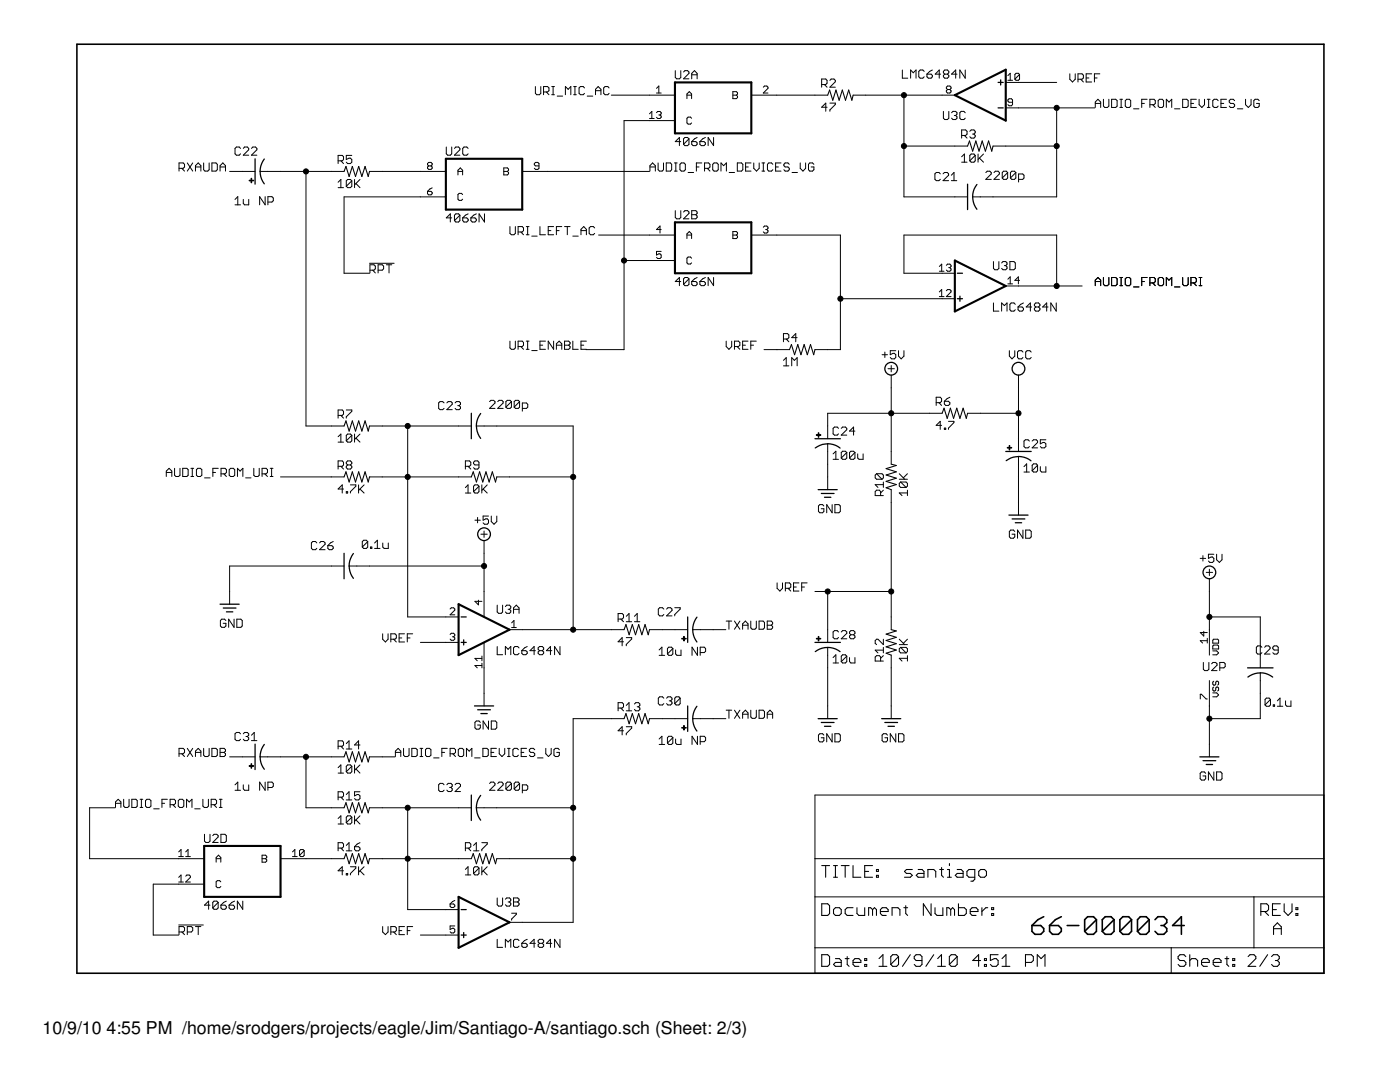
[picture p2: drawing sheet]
<svg xmlns="http://www.w3.org/2000/svg" width="279mm" height="216mm" viewBox="0 0 279 216" stroke-linecap="round" stroke-linejoin="round" font-family="sans-serif">
<defs><g id="words">
<g font-size="3.5">
<text x="8.5" y="206.4">10/9/10</text>
<text x="21.3" y="206.4">4:55 PM /home/srodgers/projects/eagle/Jim/Santiago-A/santiago.sch (Sheet: 2/3)</text>
</g>
</g></defs>
<g fill="#000" stroke="#000" stroke-width=".32">
<path d="M15.3 8.8v185.4zM15.3 8.8h248.9zM15.3 194.2h248.9zM205.9 184.7v1.1zM205.9 185.8l.6 .6zM206.5 186.4h1.2zM205.9 184.7l1.2-1.2zM207.7 186.4l.6-.6zM205.9 184.7h1.8zM207.1 183.5l1.2-.6zM208.3 185.3v.5zM207.7 184.7l.6 .6z"/>
<path d="M209.5 184.7v1.1zM209.5 185.8l.6 .6zM210.1 186.4h1.1zM210.6 183.5l-1.1 1.2zM211.2 186.4l.6-.6zM209.5 184.7h1.7zM210.6 183.5l1.2-.6zM211.8 185.3v.5zM211.2 184.7l.6 .6zM213 184.7h2.3zM216.5 183.5v2.3zM216.5 183.5l.6-.6z"/>
<path d="M216.5 185.8l2.3-2.3zM217.1 182.9h1.1zM216.5 185.8l.6 .6zM218.2 182.9l.6 .6zM217.1 186.4h1.1zM218.8 183.5v2.3zM218.8 185.8l-.6 .6zM220 183.5v2.3zM220 183.5l.6-.6zM220 185.8l2.3-2.3zM220.6 182.9h1.1zM220 185.8l.6 .6z"/>
<path d="M221.7 182.9l.6 .6zM220.6 186.4h1.1zM222.3 183.5v2.3zM222.3 185.8l-.6 .6zM223.5 183.5v2.3zM223.5 183.5l.6-.6zM223.5 185.8l2.3-2.3zM224.1 182.9h1.2zM223.5 185.8l.6 .6zM225.3 182.9l.5 .6zM224.1 186.4h1.2zM225.8 183.5v2.3z"/>
<path d="M225.8 185.8l-.5 .6zM227 183.5v2.3zM227.6 182.9l-.6 .6zM227 185.8l2.3-2.3zM227.6 182.9h1.1zM227 185.8l.6 .6zM228.7 182.9l.6 .6zM227.6 186.4h1.1zM229.3 183.5v2.3zM229.3 185.8l-.6 .6zM230.5 183.5l.6-.6zM231.1 182.9h1.2z"/>
<path d="M230.5 185.8l.6 .6zM232.3 182.9l.6 .6zM231.7 184.7h.6zM232.3 184.7l.6 .6zM231.1 186.4h1.2zM232.9 183.5v.6zM232.9 184.1l-.6 .6zM232.9 185.3v.5zM232.9 185.8l-.6 .6zM234 184.7h2.3zM235.8 182.9v3.5zM235.8 182.9l-1.8 1.8z"/>
<path d="M264.2 8.8v185.4z"/>
</g>
<g fill="#000" stroke="#000" stroke-width=".21">
<path d="M165.6 18l-.4 1zM165.6 18l.6 2zM166.8 18l.7 2zM168.1 18l.6 2zM169.4 18l.6 2zM69 33.2l-.3 1zM69 33.2l.7 2zM70.3 33.2l-.6 2zM70.3 33.2l.6 2zM71.6 33.2l-.7 2zM71.6 33.2l.6 2zM72.9 33.2l-.7 2z"/>
<path d="M72.9 33.2l.6 2zM73.7 34.2l-.2 1zM166.8 18l-.6 2zM168.1 18l-.6 2zM169.4 18l-.7 2zM170.3 19l-.3 1zM193.5 28.1l-.4 1zM193.5 28.1l.6 2.1zM194.8 28.1l-.7 2.1zM194.8 28.1l.6 2.1zM196 28.1l-.6 2.1zM196 28.1l.7 2.1z"/>
<path d="M197.3 28.1l-.6 2.1zM197.3 28.1l.6 2.1zM198.2 29.1l-.3 1.1zM157.9 68.7l-.3 1.1zM157.9 68.7l.7 2.1zM159.2 68.7l-.6 2.1zM159.2 68.7l.6 2.1zM160.5 68.7l-.7 2.1zM160.5 68.7l.6 2.1zM161.8 68.7l-.7 2.1zM161.8 68.7l.6 2.1zM162.6 69.8l-.2 1z"/>
<path d="M69 94.1l-.3 1.1zM69 84l-.3 1zM69 94.1l.7 2.1zM69 84l.7 2zM70.3 94.1l-.6 2.1zM70.3 84l-.6 2zM70.3 94.1l.6 2.1zM70.3 84l.6 2zM71.6 94.1l-.7 2.1zM71.6 84l-.7 2zM71.6 94.1l.6 2.1zM71.6 84l.6 2z"/>
<path d="M72.9 94.1l-.7 2.1zM72.9 84l-.7 2zM72.9 94.1l.6 2.1zM72.9 84l.6 2zM73.7 95.2l-.2 1zM73.7 85l-.2 1zM94.4 94.1l-.3 1.1zM94.4 94.1l.7 2.1zM95.7 94.1l-.6 2.1zM95.7 94.1l.6 2.1zM97 94.1l-.7 2.1zM97 94.1l.6 2.1z"/>
<path d="M98.3 94.1l-.7 2.1zM98.3 94.1l.6 2.1zM99.1 95.2l-.2 1zM176.8 97.3l2.1-.6zM176.8 96.1l2.1-.7zM176.8 94.8l2.1-.7zM176.8 93.5l2.1-.6zM176.8 97.3l1.1 .4zM176.8 96.1l2.1 .6zM176.8 94.8l2.1 .6zM176.8 93.5l2.1 .6zM177.9 92.6l1 .3z"/>
<path d="M188.4 81.4l-.4 1.1zM188.4 81.4l.6 2.1zM189.7 81.4l-.7 2.1zM189.7 81.4l.6 2.1zM190.9 81.4l-.6 2.1zM190.9 81.4l.7 2.1zM192.2 81.4l-.6 2.1zM192.2 81.4l.6 2.1zM193.1 82.5l-.3 1zM124.9 124.6l-.4 1zM124.9 124.6l.7 2.1zM126.2 124.6l-.6 2.1z"/>
<path d="M126.2 124.6l.6 2.1zM127.5 124.6l-.7 2.1zM127.5 124.6l.6 2.1zM128.7 124.6l-.6 2.1zM128.7 124.6l.7 2.1zM129.6 125.6l-.2 1.1zM176.8 130.3l2.1-.6zM176.8 129.1l2.1-.7zM176.8 127.8l2.1-.6zM176.8 126.5l2.1-.6zM176.8 130.3l1.1 .4zM176.8 129.1l2.1 .6z"/>
<path d="M176.8 127.8l2.1 .6zM176.8 126.5l2.1 .7zM177.9 125.6l1 .3zM69 150l-.3 1zM69 150l.7 2zM70.3 150l-.6 2zM70.3 150l.6 2zM71.6 150l-.7 2zM71.6 150l.6 2zM72.9 150l-.7 2zM72.9 150l.6 2zM73.7 151l-.2 1z"/>
<path d="M124.9 142.4l-.4 1zM124.9 142.4l.7 2zM126.2 142.4l-.6 2zM126.2 142.4l.6 2zM127.5 142.4l-.7 2zM127.5 142.4l.6 2zM128.7 142.4l-.6 2zM128.7 142.4l.7 2zM129.6 143.4l-.2 1zM69 160.2l-.3 1zM69 170.3l-.3 1zM69 160.2l.7 2z"/>
<path d="M69 170.3l.7 2.1zM70.3 160.2l-.6 2zM70.3 170.3l-.6 2.1zM70.3 160.2l.6 2zM70.3 170.3l.6 2.1zM71.6 160.2l-.7 2zM71.6 170.3l-.7 2.1zM71.6 160.2l.6 2zM71.6 170.3l.6 2.1zM72.9 160.2l-.7 2zM72.9 170.3l-.7 2.1zM72.9 160.2l.6 2z"/>
<path d="M72.9 170.3l.6 2.1zM73.7 161.2l-.2 1zM73.7 171.3l-.2 1.1zM94.4 170.3l-.3 1zM94.4 170.3l.7 2.1zM95.7 170.3l-.6 2.1zM95.7 170.3l.6 2.1zM97 170.3l-.7 2.1zM97 170.3l.6 2.1zM98.3 170.3l-.7 2.1zM98.3 170.3l.6 2.1zM99.1 171.3l-.2 1.1z"/>
<path d="M164 172.7h1.6zM164.8 172.7v2.3zM166.3 175h.8zM166.3 172.7h.8zM166.7 172.7v2.3zM167.9 172.7h1.6zM168.7 172.7v2.3zM170.2 172.7v2.3zM170.2 175h1.6zM172.6 172.7v2.3zM172.6 175h1.5zM172.6 173.9h.8z"/>
<path d="M172.6 172.7h1.5zM174.9 173.5h.4zM174.9 173.5v.4zM174.9 174.7h.4zM174.9 174.7v.3zM175.3 173.5v.4zM174.9 173.9h.4zM175.3 174.7v.3zM174.9 175h.4zM180.5 175h1.2zM180.5 173.9l.4-.4zM180.5 173.9l.4 .4z"/>
<path d="M180.9 173.5h1.2zM181.7 175l.4-.3zM180.9 174.3h.8zM181.7 174.3l.4 .4zM182.9 174.7l.3-.4zM183.2 173.5h.8zM182.9 174.7l.3 .3zM183.2 174.3h1.2zM184 173.5l.4 .4zM184.4 173.9v1.1zM183.2 175h1.2zM185.2 173.5v1.5z"/>
<path d="M185.2 173.5h1.1zM186.3 173.5l.5 .4zM186.8 173.9v1.1zM187.5 173.5h.8zM187.9 173.1v1.6zM187.9 174.7l.4 .3zM189.1 173.5h.4zM189.1 175h.8zM189.5 173.5v1.5zM189.5 172.3v.4zM190.6 174.7l.4-.4zM191 173.5h.8z"/>
<path d="M190.6 174.7l.4 .3zM191 174.3h1.2zM191.8 173.5l.4 .4zM192.2 173.9v1.1zM191 175h1.2zM193 173.9v.8zM193 174.7l.4 .3zM193 173.9l.4-.4zM193.4 175h1.1zM193.8 175.8h.4zM194.5 175.4l-.3 .4zM194.5 173.5v1.9z"/>
<path d="M193.4 173.5h1.1zM195.3 173.9v.8zM195.3 174.7l.4 .3zM195.7 175h.8zM195.7 173.5l-.4 .4zM196.5 175l.4-.3zM195.7 173.5h.8zM196.9 173.9v.8zM196.5 173.5l.4 .4zM164 190.5v2.3zM164 192.8h1.2zM164 180.3v2.4z"/>
<path d="M164 182.7h1.2zM165.2 192.8l.4-.4zM164 190.5h1.2zM165.2 182.7l.4-.4zM164 180.3h1.2zM165.6 190.9v1.5zM165.2 190.5l.4 .4zM165.6 180.7v1.6zM165.2 180.3l.4 .4zM166.7 192l-.4 .4zM166.3 181.5v.8zM166.3 182.3l.4 .4z"/>
<path d="M166.7 191.3h.8zM166.3 192.4l.4 .4zM166.7 192h1.2zM166.7 182.7h.8zM166.3 181.5l.4-.4zM167.5 191.3l.4 .4zM167.5 182.7l.4-.4zM166.7 181.1h.8zM167.9 191.7v1.1zM166.7 192.8h1.2zM167.9 181.5v.8zM167.5 181.1l.4 .4z"/>
<path d="M168.7 191.3h.8zM168.7 181.5v.8zM168.7 182.3l.4 .4zM169.1 190.9v1.5zM169.1 192.4l.4 .4zM168.7 181.5l.4-.4zM169.1 182.7h1.1zM170.2 191.7v.7zM170.2 191.7l.4-.4zM169.1 181.1h1.1zM170.2 192.4l.4 .4zM170.6 191.3h.8z"/>
<path d="M171 181.1v1.2zM171 182.3l.4 .4zM170.6 192.8h.8zM171.4 191.3l.4 .4zM171.4 182.7h1.2zM171.8 191.7v.3zM170.2 192h1.6zM172.6 191.3h.4zM172.6 191.3v.4zM172.6 192.4h.4zM172.6 192.4v.4zM172.6 181.1v1.6z"/>
<path d="M173 191.3v.4zM172.6 191.7h.4zM173 192.4v.4zM172.6 192.8h.4zM173.4 181.1v1.6zM173.4 181.1h.4zM173.8 181.1l.3 .4zM174.1 181.5v1.2zM174.1 181.5l.4-.4zM174.5 181.1l.4 .4zM174.9 181.5v1.2zM175.4 191.3l.8-.8z"/>
<path d="M175.4 192.8h1.6zM175.7 181.5v.8zM175.7 181.5l.4-.4zM175.7 182.3l.4 .4zM176.1 181.1h.8zM176.2 190.5v2.3zM176.1 182.7h.8zM176.9 181.1l.3 .4zM177.2 181.5v.4zM175.7 181.9h1.5zM177.8 190.9v1.5zM177.8 190.9l.4-.4z"/>
<path d="M179.3 190.9l-1.5 1.5zM178 181.1v1.6zM178 181.1h1.2zM178.2 190.5h.7zM177.8 192.4l.4 .4zM178.9 190.5l.4 .4zM178.2 192.8h.7zM179.2 181.1l.4 .4zM179.3 190.9v1.5zM179.3 192.4l-.4 .4zM179.6 181.5v1.2zM181.7 190.5l-1.6 2.3z"/>
<path d="M180.4 181.1h.7zM180.8 180.7v1.6zM180.8 182.3l.3 .4zM182.5 192.4l.3 .4zM182.5 190.9v.4zM182.5 191.3l.3 .4zM182.8 192.8h.8zM182.5 190.9l.3-.4zM182.8 191.7h1.2zM183.6 192.8l.4-.4zM182.8 190.5h.8zM184 190.9v1.5z"/>
<path d="M183.6 190.5l.4 .4zM184.3 180.3v2.4zM184.3 180.3l1.5 2.4zM186.3 190.5l-1.5 2.3zM185.8 180.3v2.4zM186.6 181.1v1.2zM186.6 182.3l.4 .4zM187 182.7h1.2zM187.9 190.5l-.8 .8zM187.1 192.8h1.6zM187.9 190.5v2.3zM188.2 181.1v1.6z"/>
<path d="M189 181.1v1.6zM189 181.1h.3zM189.3 181.1l.4 .4zM189.5 190.9v1.5zM189.5 190.9l.3-.4zM191 190.9l-1.5 1.5zM189.7 181.5v1.2zM189.7 181.5l.4-.4zM189.8 190.5h.8zM189.5 192.4l.3 .4zM190.1 181.1l.4 .4zM190.5 181.5v1.2z"/>
<path d="M190.6 190.5l.4 .4zM189.8 192.8h.8zM191 190.9v1.5zM190.6 192.8l.4-.4zM191.3 180.3v2.4zM191.3 182.7h1.1zM192.4 182.7l.4-.4zM191.3 181.1h1.1zM192.8 181.5v.8zM192.4 181.1l.4 .4zM193.6 181.5v.8zM193.6 181.5l.4-.4z"/>
<path d="M193.6 182.3l.4 .4zM194 181.1h.8zM194.1 191.7h1.6zM194 182.7h.8zM194.8 181.1l.4 .4zM195.2 181.5v.4zM193.6 181.9h1.6zM195.3 190.5v2.3zM195.3 190.5l-1.2 1.2zM196 181.1v1.6zM196 181.9l.7-.8zM196.5 191.3h.4z"/>
<path d="M196.5 191.3v.4zM196.5 192.4h.4zM196.5 192.4v.4zM196.7 181.1h.4zM196.9 191.3v.4zM196.5 191.7h.4zM196.9 192.4v.4zM196.5 192.8h.4zM197.7 190.5v1.2zM197.7 191.7l.7-.4zM197.9 181.1h.4zM197.9 181.1v.4z"/>
<path d="M197.9 182.3h.4zM197.9 182.3v.4zM197.7 192.4l.3 .4zM198.3 181.1v.4zM197.9 181.5h.4zM198.3 182.3v.4zM197.9 182.7h.4zM198.4 191.3h.4zM198.8 191.3l.4 .4zM198 192.8h.8zM197.7 190.5h1.5zM199.2 191.7v.7z"/>
<path d="M199.2 192.4l-.4 .4zM200 191.3l.8-.8zM200 192.8h1.5zM200.8 190.5v2.3zM204.7 190.5v2.3zM204.7 190.5h1.1zM205.8 190.5l.4 .4zM204.7 192h1.1zM206.2 190.9v.8zM205.8 192l.4-.3zM207 190.5v2.3zM207 190.5l.8 .8z"/>
<path d="M207.8 191.3l.8-.8zM208.6 190.5v2.3zM235.1 190.9v.4zM235.1 191.3l.4 .4zM235.1 190.9l.4-.4zM235.5 191.7h.8zM235.1 192.4l.4 .4zM235.5 190.5h.8zM236.3 191.7l.4 .3zM235.5 192.8h.8zM236.3 190.5l.4 .4zM236.7 192v.4z"/>
<path d="M236.7 192.4l-.4 .4zM237.4 190.5v2.3zM237.4 191.7l.4-.4zM237.8 191.3h.8zM238.6 191.3l.4 .4zM239 191.7v1.1zM239.8 191.7v.7zM240.2 191.3l-.4 .4zM239.8 192.4l.4 .4zM240.2 191.3h.8zM240.2 192.8h.8zM241 191.3l.3 .4z"/>
<path d="M241.3 191.7v.3zM239.8 192h1.5zM242.1 191.7v.7zM242.1 191.7l.4-.4zM242.1 192.4l.4 .4zM242.5 191.3h.8zM242.5 192.8h.8zM243.3 191.3l.4 .4zM243.7 191.7v.3zM242.1 192h1.6zM244.5 191.3h.7zM244.9 190.9v1.5z"/>
<path d="M244.9 192.4l.3 .4zM246 191.3h.4zM246 191.3v.4zM246 192.4h.4zM246 192.4v.4zM246.4 191.3v.4zM246 191.7h.4zM246.4 192.4v.4zM246 192.8h.4zM249.1 192.8l1.5-1.5zM249.5 190.5l-.4 .4zM249.5 190.5h.7z"/>
<path d="M249.1 192.8h1.5zM250.6 190.9v.4zM250.2 190.5l.4 .4zM253 190.5l-1.6 2.3zM251.6 180.3v2.4zM251.6 180.3h1.2zM252.4 181.9l.8 .8zM252.8 180.3l.4 .4zM251.6 181.9h1.2zM253.2 180.7v.8zM253.2 181.5l-.4 .4zM253.8 190.9l.3-.4z"/>
<path d="M254 180.3v2.4zM254 182.7h1.5zM254 181.5h.7zM254.1 190.5h.8zM253.8 192.4l.3 .4zM254.2 184.9v1.6zM254.9 184.1l-.7 .8zM254.2 185.3h1.5zM254.9 184.1l.8 .8zM254.9 190.5l.4 .4zM254.5 191.7h.4zM254.9 191.7l.4 .3z"/>
<path d="M254.1 192.8h.8zM255.3 190.9v.4zM255.3 191.3l-.4 .4zM255.3 192v.4zM255.3 192.4l-.4 .4zM254 180.3h1.5zM255.7 184.9v1.6zM256.3 180.3v1.6zM256.3 181.9l.8 .8zM257.1 182.7l.7-.8zM257.8 180.3v1.6zM258.6 181.1h.4z"/>
<path d="M258.6 181.1v.4zM258.6 182.3h.4zM258.6 182.3v.4zM259 181.1v.4zM258.6 181.5h.4zM259 182.3v.4zM258.6 182.7h.4z"/>
</g>
<g fill="#000" stroke="#000" stroke-width=".2">
<path d="M106.8 17.3v1.3zM106.8 18.6l.3 .3zM107.1 18.9h.6zM107.9 18.6l-.2 .3zM107.9 17.3v1.3zM108.5 17.3v1.6zM108.5 17.3h.8zM109 18.4l.6 .5zM109.3 17.3l.3 .2zM108.5 18.4h.8zM109.6 17.5v.6zM109.3 18.4l.3-.3z"/>
<path d="M110.1 18.9h.6zM110.1 17.3h.6zM110.4 17.3v1.6zM111.2 19.2h1.1zM112.8 17.3v1.6zM112.8 17.3l.6 .5zM113.9 17.3l-.5 .5zM113.9 17.3v1.6zM114.5 18.9h.5zM114.5 17.3h.5zM114.7 17.3v1.6zM115.6 17.5v1.1z"/>
<path d="M115.6 18.6l.2 .3zM115.8 17.3l-.2 .2zM115.8 18.9h.6zM115.8 17.3h.6zM116.6 18.6l-.2 .3zM116.4 17.3l.2 .2zM117.2 19.2h1.1zM118.8 17.8v1.1zM119.4 17.3l-.6 .5zM118.8 18.1h1.1zM119.4 17.3l.5 .5zM119.9 17.8v1.1z"/>
<path d="M120.5 17.5v1.1zM120.5 18.6l.3 .3zM120.8 17.3l-.3 .2zM120.8 18.9h.5zM120.8 17.3h.5zM121.6 18.6l-.3 .3zM121.3 17.3l.3 .2zM129.6 19h5.1zM122 19h7.6zM131 17.6l.5-.4zM131 18.6h1zM131.5 17.2v1.4z"/>
<path d="M134.8 14.1v1.4zM134.8 15.5l.2 .2zM135 15.7h.6zM135.6 15.7l.3-.2zM135.9 14.1v1.4zM136.4 15.7l1.1-1.1zM136.7 14.1l-.3 .3zM137.1 18.8v.9zM137.6 18.3l-.5 .5zM137.1 19h.9zM136.7 14.1h.5zM136.4 15.7h1.1z"/>
<path d="M137.5 14.4v.2zM137.2 14.1l.3 .3zM137.6 18.3l.4 .5zM138 18.8v.9zM138 14.6v1.1zM138 14.6l.6-.5zM138 14.9h1.1zM138.6 14.1l.5 .5zM139.1 14.6v1.1zM146.3 18.3v1.4zM146.3 18.3h.7zM146.3 19h.7z"/>
<path d="M147 18.3l.2 .2zM147 19l.2 .2zM146.3 19.7h.7zM147.2 18.5v.3zM147.2 18.8l-.2 .2zM147.2 19.2v.3zM147.2 19.5l-.2 .2zM152.3 18.6l1-1zM152.6 17.2l-.3 .2zM152.6 17.2h.4zM152.3 18.6h1zM153.3 17.4v.2z"/>
<path d="M153 17.2l.3 .2zM149.9 19h5.1zM155 19h7.6zM162.6 19h2.6zM164 15.8v1.6zM164 15.8h.8zM164.5 16.9l.6 .5zM164.8 15.8l.3 .2zM164 16.9h.8zM165.1 16v.6zM165.1 16.6l-.3 .3zM165.6 17.4l1.1-1.1z"/>
<path d="M165.9 15.8l-.3 .2zM165.9 15.8h.5zM165.6 17.4h1.1zM166.7 16v.3zM166.4 15.8l.3 .2zM170.3 19h2.5zM172.8 19h7.6zM180.1 14v1.6zM180.1 15.6h1.1zM180.4 19h7.6zM181.7 14v1.6zM181.7 14l.6 .5z"/>
<path d="M182.8 14l-.5 .5zM182.8 14v1.6zM183.4 14.2v1.1zM183.4 15.3l.2 .3zM183.6 14l-.2 .2zM183.6 15.6h.6zM183.6 14h.6zM184.2 15.6l.2-.3zM184.2 14l.2 .2zM185 14.8v.5zM185 15.3l.3 .3zM185.3 15.6h.5z"/>
<path d="M185.5 14.2l-.5 .6zM186.1 15.3l-.3 .3zM185 14.8h.8zM185.5 14.2l.6-.2zM186.1 15v.3zM185.8 14.8l.3 .2zM186.6 14.8h1.1zM187.4 14v1.6zM187.4 14l-.8 .8zM188 19h2.6zM188.5 14l-.2 .2zM188.3 15v.3z"/>
<path d="M188.3 15l.2-.2zM188.3 14.2v.3zM188.5 14h.6zM188.3 15.3l.2 .3zM188.3 14.5l.2 .3zM188.5 14.8h.6zM188.9 17.4l.2-.2zM188.9 18.1v.2zM188.9 18.1l.2-.2zM188.9 17.4v.2zM189.1 14l.3 .2zM189.1 14.8l.3 .2z"/>
<path d="M188.5 15.6h.6zM189.1 17.2h.5zM188.9 18.3l.2 .3zM188.9 17.6l.2 .3zM189.1 17.9h.5zM189.4 14.2v.3zM189.4 14.5l-.3 .3zM189.4 15v.3zM189.4 15.3l-.3 .3zM189.6 17.2l.2 .2zM189.6 17.9l.2 .2zM189.1 18.6h.5z"/>
<path d="M189.8 17.4v.2zM189.8 17.6l-.2 .3zM189.8 18.1v.2zM189.8 18.3l-.2 .3zM189.9 14.8h1.1zM190.7 14v1.6zM190.7 14l-.8 .8zM191.6 14v1.6zM191.6 14l1 1.6zM192.6 14v1.6zM201.1 15.1l.5-.5zM201.1 16h1z"/>
<path d="M201.1 19.9v.3zM201.4 19.7l-.3 .2zM201.6 14.6v1.4zM201.4 19.7h.4zM201.8 19.7l.3 .2zM202.5 14.9v.9zM202.5 14.9l.3-.3zM202.5 15.8l1-.9zM202.8 14.6h.4zM202.5 15.8l.3 .2zM203.2 14.6l.3 .3zM202.8 16h.4z"/>
<path d="M200.7 16.4h2.6zM203.3 16.4h7.6zM203.5 14.9v.9zM203.5 15.8l-.3 .2zM213.5 14.7v1.1zM213.5 15.8l.5 .6zM214 16.4l.6-.6zM214.6 14.7v1.1zM215.1 14.7v1.7zM215.1 14.7h.8zM215.7 15.8l.5 .6zM215.9 14.7l.3 .3z"/>
<path d="M215.1 15.8h.8zM216.2 15v.6zM215.9 15.8l.3-.2zM216.8 14.7v1.7zM216.8 16.4h1.1zM216.8 15.6h.5zM216.8 14.7h1.1zM218.4 14.7v1.7zM218.4 14.7h1.1zM218.4 15.6h.5zM219.1 19.8l.6 .6zM220.2 19.8v1.4z"/>
<path d="M221.8 19.8v1.6zM221.8 19.8h.9zM223.5 19.8h.5zM224.6 20.1l.2-.3zM224.8 19.8h.6zM227.9 19.8h1zM229.5 19.8h.8zM230.3 19.8l.3 .3zM231.4 19.8l-.3 .3zM231.4 19.8h.5zM232.8 19.8l.5 .6zM233.8 19.8v1.6z"/>
<path d="M236 19.8v1.6zM236 19.8h.9zM237.7 19.8v1.6zM237.7 19.8h1.1zM239.3 19.8v1.1zM240.9 19.8h.6zM242.3 19.8l-.3 .3zM242.3 19.8h.5zM243.7 19.8v1.6zM243.7 19.8h1.1zM245.6 19.8l-.3 .3zM245.6 19.8h.5z"/>
<path d="M248.6 19.8v1.1zM250.5 19.8l-.3 .3zM250.5 19.8h.5zM35.7 32.5v1.6zM35.7 32.5h.9zM36.3 33.6l.5 .5zM36.6 32.5l.2 .3zM35.7 33.6h.9zM36.8 32.8v.5zM36.8 33.3l-.2 .3zM37.4 32.5l1.1 1.6zM38.5 32.5l-1.1 1.6z"/>
<path d="M39 33.1v1zM39 33.1l.6-.6zM39 33.3h1.1zM39.6 32.5l.5 .6zM40.1 33.1v1zM40.6 32.5v1.4zM40.6 33.9l.3 .2zM40.9 34.1h.6zM41.5 34.1l.2-.2zM41.7 32.5v1.4zM42.3 32.5v1.6zM42.3 34.1h.8z"/>
<path d="M43.1 34.1l.3-.2zM42.3 32.5h.8zM43.4 32.8v1.1zM43.1 32.5l.3 .3zM43.9 33.1v1zM43.9 33.1l.6-.6zM43.9 33.3h1.1zM44.5 32.5l.5 .6zM45 33.1v1zM46.9 39.8l.6-.6zM46.9 29.6v1.1zM46.9 30.7l.3 .3z"/>
<path d="M47.2 29.3l-.3 .3zM47.2 31h.5zM47.5 39.2v1.7zM47.2 29.3h.5zM47.7 31l.3-.3zM47.7 29.3l.3 .3zM48.4 34.2h2.5zM45.8 34.2h2.6zM48.6 39.8v.8zM48.6 31l1-1.1zM48.8 29.3l-.2 .3zM48.8 29.3h.6z"/>
<path d="M48.6 31h1zM49.6 29.6v.3zM49.4 29.3l.2 .3zM50.2 31l1.1-1.1zM50.5 29.3l-.3 .3zM50.5 29.3h.5zM50.2 31h1.1zM51.3 29.6v.3zM51 29.3l.3 .3zM51.8 39.2l1.1 1.7zM51.9 34.2h1.5zM53.5 39.2h.8z"/>
<path d="M54.3 39.2l.2 .3zM54.5 39.5v.5zM53.4 34.2h2.6zM56 34.2h5.1zM61.1 34.2v50.8zM66.1 34.2h2.6zM61.1 34.2h5zM67.5 36.4l.5-.6zM67.5 37.4h1.1zM67.5 31v1.6zM67.5 31h.8zM68 35.8v1.6z"/>
<path d="M68 32.1l.6 .5zM68.3 31l.3 .3zM67.5 32.1h.8zM68.6 31.3v.5zM68.6 31.8l-.3 .3zM68.7 39.3v15.2zM69.1 36.1v1.1zM69.1 36.1l.3-.3zM69.1 37.2l1.1-1.1zM69.1 31v.8zM69.1 31.8l.6-.2zM69.4 35.8h.5z"/>
<path d="M69.1 37.2l.3 .2zM69.1 32.4l.3 .2zM69.7 31.6h.2zM69.9 35.8l.3 .3zM69.4 37.4h.5zM69.9 31.6l.3 .2zM69.4 32.6h.5zM70.2 36.1v1.1zM70.2 37.2l-.3 .2zM69.1 31h1.1zM70.2 31.8v.6zM70.2 32.4l-.3 .2z"/>
<path d="M70.8 35.8v1.6zM70.8 36.9l1-1.1zM71 36.6l.8 .8zM73.7 34.2h2.6zM76.3 34.2h7.6zM83.9 34.2h5.1zM83.9 39.3h5.1zM68.7 39.3h15.2zM85.3 32.6l.3-.2zM85.3 33.3v.3zM85.6 33.1l-.3 .2zM85.3 32.6v.3z"/>
<path d="M85.3 38.2v.4zM85.3 38.6l.3 .3zM85.6 32.4h.4zM85.3 33.6l.3 .2zM85.3 32.9l.3 .2zM85.6 33.1h.4zM85.6 38.9h.4zM85.8 37.7l-.5 .5zM86 32.4l.3 .2zM86 33.1l.3 .2zM85.6 33.8h.4zM86 38.9l.3-.3z"/>
<path d="M85.3 38.2h.7zM86.3 32.6v.3zM86 33.1l.3-.2zM86.3 33.3v.3zM86.3 33.6l-.3 .2zM85.8 37.7l.5-.2zM86.3 38.4v.2zM86 38.2l.3 .2zM89.1 29.3v1.4zM89.1 30.7l.2 .3zM89.3 31h.6zM89.9 31l.2-.3z"/>
<path d="M90.1 29.3v1.4zM90.7 31l1.1-1.1zM91 29.3l-.3 .3zM91.4 34v.9zM91.9 33.5l-.5 .5zM91.4 34.2h.9zM91.4 38.8v1zM91.4 39.8l.2 .2zM91 29.3h.5zM91.6 38.6l-.2 .2zM91.6 40h.5zM90.7 31h1.1z"/>
<path d="M91.8 29.6v.3zM91.5 29.3l.3 .3zM91.9 33.5l.4 .5zM91.6 38.6h.5zM92.1 40l.2-.2zM92.3 34v.9zM92.1 38.6l.2 .2zM92.3 29.6v1.1zM92.3 30.7l.3 .3zM92.6 29.3l-.3 .3zM92.6 31h.6zM92.6 29.3h.6z"/>
<path d="M93.4 30.7l-.2 .3zM93.2 29.3l.2 .3zM100.5 33.5v1.4zM100.5 33.5h.8zM100.5 34.2h.8zM101.3 33.5l.2 .2zM101.3 34.2l.2 .2zM100.5 34.9h.8zM101.5 33.7v.3zM101.3 34.2l.2-.2zM101.5 34.4v.3zM101.5 34.7l-.2 .2z"/>
<path d="M106.6 33.6l.3 .2zM106.6 32.6v.3zM106.6 32.9l.3 .2zM106.9 33.8h.4zM106.9 32.4l-.3 .2zM106.9 33.1h.7zM107.6 33.6l-.3 .2zM106.9 32.4h.4zM107.6 32.6v1zM107.3 32.4l.3 .2zM104.2 34.2h5.1zM109.3 34.2h20.3z"/>
<path d="M124.5 24.1v27.9zM130.1 22.2l-.5 .5zM129.6 23.6h1zM129.6 24.1h5.1zM124.5 24.1h5.1zM129.7 33.1v1zM130.2 32.5l-.5 .6zM129.7 33.3h1.1zM130.1 22.2v1.4zM130.2 32.5l.6 .6zM130.8 33.1v1zM131 22.5l.3-.3z"/>
<path d="M131.3 22.2h.4zM131 23.4l.3 .2zM131.3 32.5v1.4zM131.3 33.9l.3 .2zM131.6 34.1h.5zM131.7 22.2l.3 .3zM131.5 22.9h.2zM131.7 22.9l.3 .3zM131.3 23.6h.4zM132 22.5v.2zM132 22.7l-.3 .2zM132 23.2v.2z"/>
<path d="M132 23.4l-.3 .2zM132.1 34.1l.3-.2zM132.4 32.5v1.4zM133 32.5v1.6zM133 34.1h.8zM134 33.9l-.2 .2zM133 32.5h.8zM134 32.8v1.1zM133.8 32.5l.2 .3zM134.6 34.1h.5zM134.6 32.5h.5zM134.8 28.3h1.1z"/>
<path d="M134.9 32.5v1.6zM135.6 27.4v1.7zM135.6 27.4l-.8 .9zM135.7 32.8v1.1zM135.7 33.9l.3 .2zM136 32.5l-.3 .3zM136 34.1h.5zM136.4 27.7v1.1zM136.4 27.7l.3-.3zM136.4 28.8l1.1-1.1zM136 32.5h.5zM136.5 34.1l.3-.2z"/>
<path d="M136.7 27.4h.5zM136.4 28.8l.3 .3zM136.8 32.8v1.1zM136.5 32.5l.3 .3zM137.1 23.6v.9zM137.1 24.5l.2 .3zM137.2 27.4l.3 .3zM136.7 29.1h.5zM137.3 23.4l-.2 .2zM137.3 24.8h.5zM137.3 34.4h1.1zM137.5 27.7v1.1z"/>
<path d="M137.5 28.8l-.3 .3zM137.3 23.4h.5zM137.8 24.8l.2-.3zM137.8 23.4l.2 .2zM138 28.3v.5zM138 28.8l.3 .3zM138.3 29.1h.6zM138.6 27.7l-.6 .6zM139.1 28.8l-.2 .3zM138 28.3h.9zM139 32.5v1.6zM139 32.5h1.1z"/>
<path d="M139 33.3h.5zM138.6 27.7l.5-.3zM139.1 28.5v.3zM138.9 28.3l.2 .2zM139.7 28.3v.5zM139.7 28.8l.3 .3zM140 29.1h.5zM139.7 28.3l.5-.6zM140.5 29.1l.3-.3zM139.7 28.3h.8zM140.6 32.5v1.6zM140.6 32.5h.8z"/>
<path d="M140.2 27.7l.6-.3zM140.8 28.5v.3zM140.5 28.3l.3 .2zM141.2 33.6l.5 .5zM141.3 27.4v1.7zM141.3 27.4l1.1 1.7zM141.4 32.5l.3 .3zM140.6 33.6h.8zM141.7 32.8v.5zM141.7 33.3l-.3 .3zM142.2 32.8v1.1zM142.2 33.9l.3 .2z"/>
<path d="M142.4 27.4v1.7zM142.5 32.5l-.3 .3zM142.5 34.1h.6zM142.5 32.5h.6zM143.1 34.1l.2-.2zM143.3 32.8v1.1zM143.1 32.5l.2 .3zM143.9 32.5v1.6zM143.9 32.5l.5 .6zM145 32.5l-.6 .6zM145 32.5v1.6zM145.5 34.4h1.1z"/>
<path d="M147.1 32.5v1.6zM147.1 34.1h.9zM148 34.1l.2-.2zM147.1 32.5h.9zM148.2 32.8v1.1zM148 32.5l.2 .3zM148.8 32.5v1.6zM148.8 34.1h1.1zM148.8 33.3h.5zM148.8 32.5h1.1zM150.4 32.5v1.1zM150.4 33.6l.6 .5z"/>
<path d="M151.5 33.6l-.5 .5zM151.5 32.5v1.1zM152.1 34.1h.5zM152.1 32.5h.5zM152.3 32.5v1.6zM153.2 32.8v1.1zM153.2 33.9l.2 .2zM153.4 32.5l-.2 .3zM153.4 34.1h.6zM153.4 32.5h.6zM154 34.1l.2-.2zM154 32.5l.2 .3z"/>
<path d="M154.8 32.5v1.6zM154.8 34.1h1.1zM154.8 33.3h.5zM154.8 32.5h1.1zM156.4 32.8v.3zM156.4 33.1l.3 .2zM156.7 32.5l-.3 .3zM156.7 33.3h.5zM156.4 33.9l.3 .2zM156.7 32.5h.5zM157.2 33.3l.3 .3zM156.7 34.1h.5z"/>
<path d="M157.2 32.5l.3 .3zM157.5 33.6v.3zM157.2 34.1l.3-.2zM158.1 34.4h1zM159.7 32.5v1.1zM159.7 33.6l.6 .5zM160.8 33.6l-.5 .5zM160.8 32.5v1.1zM161.4 32.8v1.1zM161.4 33.9l.2 .2zM161.6 32.5l-.2 .3zM161.6 34.1h.6z"/>
<path d="M161.6 32.5h.6zM162.2 34.1l.2-.2zM162.2 32.5l.2 .3zM162.4 33.3v.6zM161.9 33.3h.5zM164 21.4h1.1zM164.8 20.6v1.6zM164.8 20.6l-.8 .8zM165.6 20.6h1.1zM165.6 21.9v.3zM166.7 20.6v.2zM166.7 20.8l-1.1 1.1z"/>
<path d="M180.4 19v10.1zM180.4 29.1v10.2zM186.6 34.7v1.1zM186.6 35.8l.3 .2zM186.9 34.4l-.3 .3zM186.9 36h.5zM186.9 34.4h.5zM187.4 36l.3-.2zM187.4 34.4l.3 .3zM188.2 36l1.1-1zM188.3 22.2v1.4zM188.3 23.6l.2 .3z"/>
<path d="M188.5 34.4l-.3 .3zM188.5 23.9h.6zM188.5 34.4h.5zM189.1 23.9l.3-.3zM188.2 36h1.1zM189.3 34.7v.3zM189 34.4l.3 .3zM189.4 22.2v1.4zM190.4 34.4l-.5 .6zM189.9 36h1zM189.9 22.5l.3-.3zM190.2 22.2h.5z"/>
<path d="M189.9 23.6l.3 .3zM190.4 34.4v1.6zM190.6 29.1h2.5zM190.6 39.3h2.5zM180.4 29.1h10.2zM180.4 39.3h10.2zM190.7 22.2l.3 .3zM190.5 23.1h.2zM190.7 23.1l.3 .2zM190.2 23.9h.5zM191 22.5v.3zM191 22.8l-.3 .3z"/>
<path d="M191 23.3v.3zM191 23.6l-.3 .3zM191.6 22.5v1.1zM191.6 23.6l.2 .3zM191.8 22.2l-.2 .3zM191.8 23.9h.6zM191.9 31.3l.6-.6zM191.9 32.4h1.1zM191.9 25.9v1.7zM191.9 25.9h.8zM191.8 22.2h.6zM192.4 23.9l.2-.3z"/>
<path d="M192.5 30.7v1.7zM192.5 27l.5 .6zM192.4 22.2l.2 .3zM192.7 25.9l.3 .3zM191.9 27h.8zM193 26.2v.6zM193 26.8l-.3 .2zM193.5 31v1.1zM193.5 31l.3-.3zM193.5 32.1l1.1-1.1zM193.5 26.2l.3-.3zM193.8 30.7h.6z"/>
<path d="M193.5 32.1l.3 .3zM193.8 25.9h.6zM193.5 27.3l.3 .3zM194.1 39.3h1.5zM194.4 30.7l.2 .3zM193.8 32.4h.6zM194.4 25.9l.2 .3zM194.1 26.8h.3zM194.4 26.8l.2 .2zM193.8 27.6h.6zM194.6 31v1.1zM194.6 32.1l-.2 .3z"/>
<path d="M194.6 26.2v.3zM194.6 26.5l-.2 .3zM194.6 27v.3zM194.6 27.3l-.2 .3zM195.2 30.7v1.7zM195.2 31.8l1.1-1.1zM195.4 31.5l.9 .9zM196.7 35.8l1.1-1.1zM196.7 34.4l.3-.2zM197 34.2h.5zM196.7 35.8h1.1zM197.8 34.4v.3z"/>
<path d="M197.5 34.2l.3 .2zM195.6 39.3h2.6zM198.2 39.3h12.7zM198.4 35.8l1.1-1.1zM198.6 34.2l-.2 .2zM198.6 34.2h.6zM198.4 35.8h1.1zM199.5 34.4v.3zM199.2 34.2l.3 .2zM200 34.4v1.1zM200.3 34.2l-.3 .2zM200 35.5l1.1-1.1z"/>
<path d="M200.3 34.2h.5zM200 35.5l.3 .3zM198.2 29.1h2.5zM200.7 29.1h10.2zM200.8 34.2l.3 .2zM200.3 35.8h.5zM201.1 34.4v1.1zM201.1 35.5l-.3 .3zM201.1 20.9l.3 .2zM201.1 20.2l.3 .2zM201.4 21.1h.4zM201.4 20.4h.7z"/>
<path d="M201.7 34.4v1.1zM201.7 34.4l.2-.2zM201.7 35.5l1-1.1zM202.1 20.9l-.3 .2zM201.9 34.2h.6zM201.7 35.5l.2 .3zM202.1 19.9v1zM202.5 34.2l.2 .2zM201.9 35.8h.6zM202.7 34.4v1.1zM202.7 35.5l-.2 .3zM200.7 21.5h2.6z"/>
<path d="M203.3 34.7v1.6zM203.3 34.7h.8zM204.1 34.7l.3 .3zM203.3 35.8h.8zM204.4 35v.5zM204.4 35.5l-.3 .3zM210.9 21.5v7.6zM203.3 21.5h7.6zM210.9 21.5h7.6zM210.9 29.1v10.2zM218.6 20.4v1zM219.1 19.8l-.5 .6z"/>
<path d="M218.6 20.6h1.1zM219.7 20.4v1zM220.2 21.2l.3 .2zM220.5 21.4h.5zM221 21.4l.3-.2zM221.3 19.8v1.4zM221.8 21.4h.9zM222.7 21.4l.2-.2zM222.9 20.1v1.1zM222.7 19.8l.2 .3zM223.5 21.4h.5zM223.7 19.8v1.6z"/>
<path d="M224.6 20.1v1.1zM224.6 21.2l.2 .2zM224.8 21.4h.6zM225.7 21.2l-.3 .2zM225.7 20.1v1.1zM225.4 19.8l.3 .3zM226.2 21.7h1.1zM227.9 19.8v1.6zM227.9 20.6h.5zM229.5 19.8v1.6zM230 20.9l.6 .5zM229.5 20.9h.8z"/>
<path d="M230.6 20.1v.5zM230.6 20.6l-.3 .3zM231.1 20.1v1.1zM231.1 21.2l.3 .2zM231.4 21.4h.5zM231.9 21.4l.3-.2zM232.2 20.1v1.1zM231.9 19.8l.3 .3zM232.8 19.8v1.6zM233.3 20.4l.5-.6zM234.4 21.7h1.1zM236 21.4h.9z"/>
<path d="M237.1 21.2l-.2 .2zM237.1 20.1v1.1zM236.9 19.8l.2 .3zM237.7 21.4h1.1zM237.7 20.6h.5zM239.3 20.9l.6 .5zM240.4 20.9l-.5 .5zM240.4 19.8v1.1zM240.9 21.4h.6zM241.2 19.8v1.6zM242 20.1v1.1zM242 21.2l.3 .2z"/>
<path d="M242.3 21.4h.5zM242.8 21.4l.3-.2zM242.8 19.8l.3 .3zM243.7 21.4h1.1zM243.7 20.6h.5zM245.3 20.1v.3zM245.3 20.4l.3 .2zM245.6 20.6h.5zM245.3 21.2l.3 .2zM246.1 20.6l.3 .3zM245.6 21.4h.5zM246.1 19.8l.3 .3z"/>
<path d="M246.4 20.9v.3zM246.4 21.2l-.3 .2zM246.9 21.7h1.1zM248.6 20.9l.5 .5zM249.1 21.4l.6-.5zM249.7 19.8v1.1zM250.2 20.1v1.1zM250.2 21.2l.3 .2zM250.5 21.4h.5zM251.3 21.2l-.3 .2zM251 19.8l.3 .3zM251.3 20.6v.6z"/>
<path d="M250.8 20.6h.5zM46.9 40.9h1.1zM48.6 40.6l.2 .3zM48.8 40.9h.8zM49.6 39.8v1.1zM51.8 39.2v1.7zM52.9 39.2v1.7zM53.5 39.2v1.7zM53.5 40.3h.8zM54.5 40l-.2 .3zM68.7 54.5h5zM73.7 52.5h5z"/>
<path d="M73.8 52.8v1.7zM73.8 52.8h.8zM74.4 53.9l.5 .6zM74.6 52.8l.3 .3zM73.8 53.9h.8zM74.9 53.1v.5zM74.9 53.6l-.3 .3zM75.5 52.8v1.7zM75.5 52.8h.8zM76.3 52.8l.3 .3zM75.5 53.9h.8zM76.6 53.1v.5z"/>
<path d="M76.6 53.6l-.3 .3zM77.1 52.8h1.1zM77.6 52.8v1.7zM89.1 43.5h1zM89.9 42.7v1.6zM89.9 42.7l-.8 .8zM90.7 42.9v1.1zM90.7 42.9l.3-.2zM90.7 44l1.1-1.1zM91 42.7h.5zM90.7 44l.3 .3zM91.5 42.7l.3 .2z"/>
<path d="M91 44.3h.5zM91.8 42.9v1.1zM91.8 44l-.3 .3zM92.3 43.5v.5zM92.3 44l.3 .3zM92.6 44.3h.6zM92.9 42.9l-.6 .6zM93.2 44.3l.2-.3zM92.3 43.5h.9zM92.9 42.9l.5-.2zM93.4 43.8v.2zM93.2 43.5l.2 .3z"/>
<path d="M94 43.5v.5zM94 44l.3 .3zM94.3 44.3h.5zM94.5 42.9l-.5 .6zM94.8 44.3l.3-.3zM94 43.5h.8zM94.5 42.9l.6-.2zM95.1 43.8v.2zM94.8 43.5l.3 .3zM95.6 42.7v1.6zM95.6 42.7l1.1 1.6zM96.7 42.7v1.6z"/>
<path d="M101.8 45.2v1.4zM101.8 46.6l.2 .2zM102 46.8h.6zM102.8 46.6l-.2 .2zM102.8 45.2v1.4zM103.4 45.2v1.6zM103.4 45.2h.8zM103.9 46.3l.6 .5zM104.2 45.2l.3 .3zM103.4 46.3h.8zM104.5 45.5v.5zM104.5 46l-.3 .3z"/>
<path d="M105 46.8h.6zM105 45.2h.6zM105.3 45.2v1.6zM106.1 47.1h1.1zM107.8 45.2v1.6zM107.8 46.8h1.1zM109.4 45.2v1.6zM109.4 46.8h1.1zM109.4 46h.5zM109.4 45.2h1.1zM111 45.2v1.6zM111 45.2h1.1z"/>
<path d="M111 46h.6zM112.7 45.2h1.1zM113.2 45.2v1.6zM114.3 47.1h1.1zM115.9 45.8v1zM115.9 45.8l.6-.6zM115.9 46h1.1zM116.5 45.2l.5 .6zM117 45.8v1zM117.6 45.5v1.1zM117.6 46.6l.3 .2zM117.9 45.2l-.3 .3z"/>
<path d="M117.9 46.8h.5zM117.9 45.2h.5zM118.4 46.8l.3-.2zM118.4 45.2l.3 .3zM124.5 52v17.8zM129.6 46.9h5.1zM129.6 52h5.1zM119.5 46.9h10.1zM124.5 52h5.1zM131 45.8h1zM131 50.2v.7zM131 50.9l.5-.2z"/>
<path d="M131 51.3l.3 .3zM131.5 50.7h.2zM131.7 45.1v1.4zM131.7 45.1l-.7 .7zM131.7 50.7l.3 .2zM131.3 51.6h.4zM131 50.2h1zM132 50.9v.4zM132 51.3l-.3 .3zM134.8 56.2h1.1zM134.8 42v1.4zM134.8 43.4l.2 .3z"/>
<path d="M135 43.7h.6zM135.6 55.4v1.6zM134.8 56.2l.8-.8zM135.6 43.7l.3-.3zM135.9 42v1.4zM136.4 55.6v1.1zM136.4 55.6l.3-.2zM137.5 55.6l-1.1 1.1zM136.4 43.7l1.1-1.1zM136.7 55.4h.5zM136.4 56.7l.3 .3zM136.7 42l-.3 .3z"/>
<path d="M137.1 46.7v.9zM137.6 46.2l-.5 .5zM137.1 46.9h.9zM137.1 51.5v1zM137.1 52.5l.2 .2zM137.2 55.4l.3 .2zM136.7 57h.5zM136.7 42h.5zM137.3 51.3l-.2 .2zM137.3 52.7h.5zM137.5 55.6v1.1zM137.5 56.7l-.3 .3z"/>
<path d="M136.4 43.7h1.1zM137.5 42.3v.3zM137.2 42l.3 .3zM137.6 46.2l.4 .5zM137.3 51.3h.5zM137.8 52.7l.2-.2zM138 46.7v.9zM137.8 51.3l.2 .2zM138 56.2v.5zM138 56.7l.3 .3zM138 42v1.7zM138 42h.9z"/>
<path d="M138 42.8h.9zM138.3 57h.6zM138 56.2l.6-.6zM139.1 56.7l-.2 .3zM138 56.2h.9zM138.9 42l.2 .3zM138.9 42.8l.2 .3zM138 43.7h.9zM138.6 55.6l.5-.2zM139.1 56.5v.2zM138.9 56.2l.2 .3zM139.1 42.3v.3z"/>
<path d="M138.9 42.8l.2-.2zM139.1 43.1v.3zM139.1 43.4l-.2 .3zM139.7 56.2v.5zM139.7 56.7l.3 .3zM140 57h.5zM139.7 56.2l.5-.6zM140.5 57l.3-.3zM139.7 56.2h.8zM140.2 55.6l.6-.2zM140.8 56.5v.2zM140.5 56.2l.3 .3z"/>
<path d="M141.3 55.4v1.6zM141.3 55.4l1.1 1.6zM142.4 55.4v1.6zM146.3 46.2v1.4zM146.3 46.2h.7zM146.3 46.9h.7zM147 46.2l.2 .2zM147 46.9l.2 .2zM146.3 47.6h.7zM147.2 46.4v.3zM147.2 46.7l-.2 .2zM147.2 47.1v.3z"/>
<path d="M147.2 47.4l-.2 .2zM152.3 45.3l.3-.2zM152.6 45.1h.4zM152.3 46.3l.3 .2zM153 45.1l.3 .2zM152.8 45.8h.2zM153 45.8l.3 .2zM152.6 46.5h.4zM153.3 45.3v.3zM153.3 45.6l-.3 .2zM153.3 46v.3zM153 46.5l.3-.2z"/>
<path d="M149.9 46.9h5.1zM155 46.9h12.7zM167.7 46.9v12.7zM180.4 46.9v7.6zM180.4 46.9h30.5zM187.9 57.8l-.4 .4zM187.5 59.2h.9zM187.5 53.2l.4-.5zM187.5 54.1h.9zM187.9 57.8v1.4zM187.9 52.7v1.4zM188 59.6h2.6z"/>
<path d="M188 54.5h2.6zM180.4 54.5h7.6zM167.7 59.6h20.3zM188.9 59.2l.9-1zM188.9 52.9l.2-.2zM189.1 57.8l-.2 .2zM189.1 52.7h.5zM188.9 53.9l.2 .2zM189.1 57.8h.5zM189.6 52.7l.2 .2zM189.3 53.4h.3zM189.6 53.4l.2 .3z"/>
<path d="M189.1 54.1h.5zM188.9 59.2h.9zM189.8 58v.2zM189.6 57.8l.2 .2zM189.8 52.9v.3zM189.8 53.2l-.2 .2zM189.8 53.7v.2zM189.8 53.9l-.2 .2zM198.3 52.2v1.4zM198.3 53.6l.2 .2zM198.5 53.8h.6zM199.1 53.8l.2-.2z"/>
<path d="M199.3 52.2v1.4zM199.9 52.5l.3-.3zM200.2 52.2h.5zM199.9 53.6l.3 .2zM200.7 52.2l.3 .3zM200.4 53h.3zM200.7 53l.3 .3zM200.2 53.8h.5zM201 52.5v.2zM201 52.7l-.3 .3zM201 53.3v.3zM201 53.6l-.3 .2z"/>
<path d="M201.1 55.7l.5-.5zM201.1 56.6h1zM201.5 52.2v1.6zM201.5 53.8h.8zM201.6 55.2v1.4zM202.3 53.8l.3-.2zM201.5 52.2h.8zM202.5 55.9h1zM202.6 52.5v1.1zM202.3 52.2l.3 .3zM203.2 55.2v1.4zM203.2 55.2l-.7 .7z"/>
<path d="M200.7 57.1h2.6zM210.9 46.9v10.2zM203.3 57.1h7.6zM210.9 57.1h5.1zM218.6 55.9v1.1zM218.6 55.9l.5-.5zM218.6 56.2h1.1zM219.1 55.4l.6 .5zM219.7 55.9v1.1zM220.2 55.4v1.3zM220.2 56.7l.3 .3zM220.5 57h.5z"/>
<path d="M221 57l.3-.3zM221.3 55.4v1.3zM221.8 55.4v1.6zM221.8 57h.9zM222.7 57l.2-.3zM221.8 55.4h.9zM222.9 55.6v1.1zM222.7 55.4l.2 .2zM223.5 57h.5zM223.5 55.4h.5zM223.7 55.4v1.6zM224.6 55.6v1.1z"/>
<path d="M224.6 56.7l.2 .3zM224.8 55.4l-.2 .2zM224.8 57h.6zM224.8 55.4h.6zM225.7 56.7l-.3 .3zM225.7 55.6v1.1zM225.4 55.4l.3 .2zM226.2 57.3h1.1zM227.9 55.4v1.6zM227.9 55.4h1zM227.9 56.2h.5zM229.5 55.4v1.6z"/>
<path d="M229.5 55.4h.8zM230 56.5l.6 .5zM230.3 55.4l.3 .2zM229.5 56.5h.8zM230.6 55.6v.6zM230.6 56.2l-.3 .3zM231.1 55.6v1.1zM231.1 56.7l.3 .3zM231.4 55.4l-.3 .2zM231.4 57h.5zM231.4 55.4h.5zM232.2 56.7l-.3 .3z"/>
<path d="M232.2 55.6v1.1zM231.9 55.4l.3 .2zM232.8 55.4v1.6zM232.8 55.4l.5 .5zM233.3 55.9l.5-.5zM233.8 55.4v1.6zM234.4 57.3h1.1zM236 55.4v1.3zM236 56.7l.3 .3zM236.3 57h.6zM236.9 57l.2-.3zM237.1 55.4v1.3z"/>
<path d="M237.7 55.4v1.6zM237.7 55.4h.8zM238.2 56.5l.6 .5zM238.5 55.4l.3 .2zM237.7 56.5h.8zM238.8 55.6v.6zM238.8 56.2l-.3 .3zM239.3 57h.6zM239.3 55.4h.6zM239.6 55.4v1.6zM97.7 80.1l.3-.2zM98 79.9h.5z"/>
<path d="M99.3 80.1l.3-.2zM99.6 79.9h.6zM101.2 79.9h.6zM101.8 68.1v1.3zM101.8 69.4l.2 .3zM101.8 79.9l.3 .2zM102 69.7h.6zM102.6 69.7l.2-.3zM102.8 68.1v1.3zM102.9 79.9h.5zM103.4 68.1v1.6zM103.4 68.1h.8z"/>
<path d="M103.4 79.9l.3 .2zM103.9 69.2l.6 .5zM104.2 68.1l.3 .2zM103.4 69.2h.8zM104.5 68.3v.6zM104.5 68.9l-.3 .3zM105 69.7h.6zM105 68.1h.6zM105.3 68.1v1.6zM106.1 70h1.1zM107.8 68.1v1.6zM107.8 69.7h1.1z"/>
<path d="M107.8 68.9h.5zM107.8 68.1h1.1zM109.4 68.1v1.6zM109.4 68.1l1.1 1.6zM110.5 68.1v1.6zM111 68.6v1.1zM111 68.6l.6-.5zM111 68.9h1.1zM111.6 68.1l.5 .5zM112.1 68.6v1.1zM112.7 68.1v1.6zM112.7 68.1h.8z"/>
<path d="M112.7 68.9h.8zM113.5 68.1l.3 .2zM113.5 68.9l.3 .3zM112.7 69.7h.8zM113.8 68.3v.3zM113.8 68.6l-.3 .3zM113.8 69.2v.2zM113.8 69.4l-.3 .3zM114.3 68.1v1.6zM114.3 69.7h1.1zM115.9 68.1v1.6zM115.9 69.7h1.1z"/>
<path d="M115.9 68.9h.6zM115.9 68.1h1.1zM116.9 69.8h7.6zM144.9 68.1v1.1zM144.9 69.2l.6 .5zM145.5 69.7l.5-.5zM146 68.1v1.1zM146.6 68.1v1.6zM146.6 68.1h.8zM147.1 69.2l.6 .5zM147.4 68.1l.3 .2zM146.6 69.2h.8z"/>
<path d="M147.7 68.3v.6zM147.7 68.9l-.3 .3zM148.2 68.1v1.6zM148.2 69.7h1.1zM148.2 68.9h.6zM148.2 68.1h1.1zM149.8 68.1v1.6zM149.8 68.1h1.1zM149.8 68.9h.6zM155 69.8h2.6zM152.5 69.8h2.5zM156.4 71.9l.5-.5z"/>
<path d="M156.4 73h1zM156.4 66.6v1.6zM156.4 66.6h.8zM156.9 71.4v1.6zM156.9 67.6l.5 .6zM157.2 66.6l.2 .2zM156.4 67.6h.8zM157.4 66.8v.6zM157.4 67.4l-.2 .2zM158 71.4v1.6zM158 71.4l.5 .5zM158 67.4h1.1z"/>
<path d="M158.5 71.9l.6-.5zM158.8 66.6v1.6zM158.8 66.6l-.8 .8zM159.1 71.4v1.6zM162.6 69.8h2.6zM165.2 69.8h2.5zM167.7 59.6v10.2zM176 70.8h1.1zM176.6 70.3v1zM177.2 73.6h1.3zM177.7 70v.8zM177.7 70.8l.5-.3z"/>
<path d="M177.9 74.8v2.6zM177.9 72.9v1.3zM177.9 77.4v5.1zM177.7 71.3l.2 .3zM178.2 70.5h.3zM178.5 70.5l.3 .3zM177.9 71.6h.6zM177.7 70h1.1zM178.8 70.8v.5zM178.8 71.3l-.3 .3zM179.3 70v1.1zM179.3 71.1l.6 .5z"/>
<path d="M180.4 71.1l-.5 .5zM180.4 70v1.1zM186.8 79.3h.8zM187.6 79.3l.3 .2zM187.9 79.5v.6zM188.5 80.1l.5-.6zM189 79.5l.6-.2zM198.3 60.5v1.6zM198.3 62.1h1zM199.9 60.5v1.6zM199.9 60.5l.5 .5zM200.4 61l.6-.5z"/>
<path d="M201 60.5v1.6zM201.4 70v1.1zM201.4 71.1l.6 .5zM201.5 60.7v1.1zM201.5 61.8l.3 .3zM201.8 60.5l-.3 .2zM201.8 62.1h.5zM202 71.6l.5-.5zM201.8 60.5h.5zM202.3 62.1l.3-.3zM202.5 70v1.1zM202.3 60.5l.3 .2z"/>
<path d="M203.1 70.3v1zM203.1 71.3l.2 .3zM203.2 61.3v.5zM203.2 61.8l.3 .3zM203.3 74.8v2.6zM203.3 70l-.2 .3zM203.3 71.6h.6zM203.5 62.1h.5zM203.2 61.3l.5-.6zM203.3 70h.6zM204.1 71.3l-.2 .3zM204 62.1l.3-.3z"/>
<path d="M203.2 61.3h.8zM203.9 70l.2 .3zM203.7 60.7l.6-.2zM204.3 61.5v.3zM204 61.3l.3 .2zM204.7 70.3v1zM204.7 71.3l.3 .3zM204.8 61.3h1.1zM205 70l-.3 .3zM205 71.6h.5zM205 70h.5zM205.5 71.6l.3-.3z"/>
<path d="M205.6 60.5v1.6zM204.8 61.3l.8-.8zM205.5 70l.3 .3zM206.7 60.5l-.3 .2zM206.4 61.5v.3zM206.4 61.5l.3-.2zM206.4 60.7v.3zM206.7 60.5h.6zM206.4 61.8l.3 .3zM206.4 61l.3 .3zM206.7 61.3h.6zM207.3 60.5l.2 .2z"/>
<path d="M207.3 61.3l.2 .2zM206.7 62.1h.6zM207.5 60.7v.3zM207.5 61l-.2 .3zM207.5 61.5v.3zM207.5 61.8l-.2 .3zM208.1 61.3h1.1zM208.9 60.5v1.6zM208.9 60.5l-.8 .8zM209.7 60.5v1.6zM209.7 60.5l1.1 1.6zM210.8 60.5v1.6z"/>
<path d="M33.2 94v1.1zM33.2 94l.5-.6zM33.2 94.3h1.1zM33.7 93.4l.6 .6zM34.3 94v1.1zM34.8 93.4v1.4zM34.8 94.8l.3 .3zM35.1 95.1h.5zM35.6 95.1l.3-.3zM35.9 93.4v1.4zM36.5 93.4v1.7zM36.5 95.1h.8z"/>
<path d="M37.3 95.1l.2-.3zM36.5 93.4h.8zM37.5 93.7v1.1zM37.3 93.4l.2 .3zM38.1 95.1h.5zM38.1 93.4h.5zM38.4 93.4v1.7zM39.2 93.7v1.1zM39.2 94.8l.3 .3zM39.5 93.4l-.3 .3zM39.5 95.1h.5zM39.5 93.4h.5z"/>
<path d="M40 95.1l.3-.3zM40.3 93.7v1.1zM40 93.4l.3 .3zM40.8 95.4h1.1zM42.5 93.4v1.7zM42.5 93.4h1.1zM42.5 94.3h.5zM44.1 93.4v1.7zM44.1 93.4h.8zM44.7 94.5l.5 .6zM44.9 93.4l.3 .3zM44.1 94.5h.8z"/>
<path d="M45.2 93.7v.6zM45.2 94.3l-.3 .2zM45.7 93.7v1.1zM45.7 94.8l.3 .3zM46 93.4l-.3 .3zM46 95.1h.6zM46 93.4h.6zM46.6 95.1l.2-.3zM46.8 93.7v1.1zM46.6 93.4l.2 .3zM47.4 93.4v1.7zM47.4 93.4l.5 .6z"/>
<path d="M47.9 94l.6-.6zM48.5 93.4v1.7zM49 95.4h1.1zM50.7 93.4v1.4zM50.7 94.8l.2 .3zM50.9 95.1h.6zM51.5 95.1l.2-.3zM51.7 93.4v1.4zM52.3 93.4v1.7zM52.3 93.4h.8zM52.8 94.5l.6 .6zM53.1 93.4l.3 .3z"/>
<path d="M52.3 94.5h.8zM53.4 93.7v.6zM53.4 94.3l-.3 .2zM53.9 95.1h.6zM53.9 93.4h.6zM54.2 93.4v1.7zM56 95.2h10.1zM61.1 85h5zM66.1 95.2h2.6zM66.1 85h2.6zM67.5 97.6h1.1zM67.5 87.1l.5-.5z"/>
<path d="M67.5 88.2h1.1zM67.5 92v1.6zM67.5 92h.8zM67.5 81.8v1.6zM67.5 81.8h.8zM68 86.6v1.6zM68 93l.6 .6zM68 82.9l.6 .5zM68.3 96.8v1.6zM68.3 96.8l-.8 .8zM68.3 92l.3 .2zM67.5 93h.8z"/>
<path d="M68.3 81.8l.3 .3zM67.5 82.9h.8zM68.6 92.2v.6zM68.6 92.8l-.3 .2zM68.6 82.1v.5zM68.6 82.6l-.3 .3zM69.1 98.1v.3zM69.1 98.1h.3zM69.1 86.9v1.1zM69.1 86.9l.3-.3zM69.1 88l1.1-1.1zM69.1 92.2l.3-.2z"/>
<path d="M69.1 93v.3zM69.1 93l.3-.2zM69.1 92.2v.3zM69.1 81.8h1.1zM69.1 83.2v.2zM69.4 98.1v.3zM69.1 98.4h.3zM69.4 86.6h.5zM69.1 88l.3 .2zM69.4 92h.5zM69.1 93.3l.3 .3zM69.1 92.5l.3 .3z"/>
<path d="M69.4 92.8h.5zM69.9 96.8h1.1zM69.9 98.1v.3zM69.9 86.6l.3 .3zM69.4 88.2h.5zM69.9 92l.3 .2zM69.9 92.8l.3 .2zM69.4 93.6h.5zM70.2 86.9v1.1zM69.9 88.2l.3-.2zM70.2 92.2v.3zM70.2 92.5l-.3 .3z"/>
<path d="M70.2 93v.3zM70.2 93.3l-.3 .3zM70.2 81.8v.3zM69.1 83.2l1.1-1.1zM70.8 86.6v1.6zM70.8 87.7l1-1.1zM71 96.8v.2zM71 97l-1.1 1.1zM71 87.4l.8 .8zM71.6 96.8v1.6zM71.6 97.9l1.1-1.1zM71.8 97.6l.9 .8z"/>
<path d="M73.7 95.2h2.6zM73.7 85h2.6zM76.3 95.2h5.1zM76.3 85h5.1zM81.4 95.2v27.9zM81.4 85v10.2zM87.5 80.4v1.1zM87.5 81.5l.3 .2zM87.5 80.4l.3-.3zM87.8 81.7h.5zM87.8 80.1h.5zM88.3 81.7l.3-.2z"/>
<path d="M88.3 80.1l.3 .3zM89.2 81.7l1.1-1zM89.2 80.4l.2-.3zM89.4 80.1h.6zM89.2 81.7h1.1zM90.3 80.4v.3zM90 80.1l.3 .3zM90.8 80.4l.3-.3zM91.1 80.1h.5zM90.8 81.5l.3 .2zM91.5 95.2h2.6zM91.5 85h2.6z"/>
<path d="M81.4 95.2h10.1zM81.4 85h10.1zM91.6 80.1l.3 .3zM91.4 80.9h.2zM91.6 80.9l.3 .3zM91.1 81.7h.5zM91.9 80.4v.3zM91.6 80.9l.3-.2zM91.9 81.2v.3zM91.6 81.7l.3-.2zM93.4 96.8l-.5 .5zM92.9 98.4h1.1z"/>
<path d="M92.9 92v1.6zM92.9 92h.8zM93.4 96.8v1.6zM93.4 93l.6 .6zM93.7 92l.3 .2zM92.9 93h.8zM94 92.2v.6zM94 92.8l-.3 .2zM94.5 97v1.1zM94.5 97l.3-.2zM95.6 97l-1.1 1.1zM94.5 93.3l.3 .3z"/>
<path d="M94.5 92.2v.3zM94.5 92.5l.3 .3zM94.8 96.8h.5zM94.5 98.1l.3 .3zM94.8 93.6h.5zM94.8 92l-.3 .2zM94.8 92.8h.8zM95.1 85h1.5zM95.3 96.8l.3 .2zM94.8 98.4h.5zM95.6 93.3l-.3 .3zM94.8 92h.5z"/>
<path d="M95.6 97v1.1zM95.6 98.1l-.3 .3zM95.6 92.2v1.1zM95.3 92l.3 .2zM96.2 96.8v1.6zM97.2 96.8l-1 1.1zM96.4 97.6l.8 .8zM97.7 81.5l1.1-1.1zM97.7 81.5h1.1zM98.8 80.1v.3zM98.5 79.9l.3 .2zM96.6 85h2.5z"/>
<path d="M99.3 81.5l1.1-1.1zM99.3 81.5h1.1zM100.4 80.1v.3zM100.2 79.9l.2 .2zM101 80.1v1.1zM101 80.1l.2-.2zM102.1 80.1l-1.1 1.1zM101 81.2l.2 .3zM99.1 95.2h2.6zM101.7 95.2h12.7zM101.2 81.5h.6zM102.1 80.1v1.1z"/>
<path d="M101.8 81.5l.3-.3zM102.6 80.1v1.1zM102.6 80.1l.3-.2zM103.7 80.1l-1.1 1.1zM102.6 81.2l.3 .3zM102.9 81.5h.5zM103.7 80.1v1.1zM103.4 81.5l.3-.3zM104.2 80.4v1.6zM104.2 80.4h.9zM105.1 80.4l.2 .3zM104.2 81.5h.9z"/>
<path d="M105.3 80.7v.5zM105.3 81.2l-.2 .3zM114.4 85v10.2zM99.1 85h15.3zM165.2 88.6v1.5zM165.2 85v2.5zM165.2 90.1v2.5zM165.2 95.2v2.5zM165.2 82.5v2.5zM165.2 92.6v2.6zM166.3 90.6l.5-.6zM166.3 91.7h1z"/>
<path d="M166.3 85.5v1.1zM166.3 86.6l.2 .2zM166.3 85.5l.2-.3zM166.5 86.8h.6zM166.8 90v1.7zM166.5 85.2h.6zM167.1 86.8l.2-.2zM167.1 85.2l.2 .3zM167.9 90.3v1.1zM167.9 90.3l.3-.3zM167.9 91.4l1.1-1.1zM167.9 86.8l1.1-1.1z"/>
<path d="M168.2 90h.5zM167.9 91.4l.3 .3zM167.9 85.5l.3-.3zM168.7 90l.3 .3zM168.2 91.7h.5zM168.2 85.2h.5zM169 90.3v1.1zM168.7 91.7l.3-.3zM167.9 86.8h1.1zM169 85.5v.2zM168.7 85.2l.3 .3zM169.5 90.3v1.1z"/>
<path d="M169.5 90.3l.3-.3zM170.6 90.3l-1.1 1.1zM169.5 86h1.1zM169.8 90h.5zM169.5 91.4l.3 .3zM170.3 90l.3 .3zM169.8 91.7h.5zM170.3 85.2v1.6zM170.3 85.2l-.8 .8zM170.6 90.3v1.1zM170.3 91.7l.3-.3zM171.2 90.6v.8z"/>
<path d="M171.2 91.4l.2 .3zM171.4 91.7h.9zM172.3 90.6v1.1zM174.7 98.1v.8zM174.7 98.1l.2-.3zM174.7 96.7h1.6zM174.7 94.8v.6zM174.7 94.8l.2-.3zM174.9 97.8h.6zM174.7 95.4l.2 .2zM174.9 94.5h1.1zM174.7 96.7l.5 .6z"/>
<path d="M175.5 97.8l.2 .3zM175.7 98.1v.8zM175.7 98.4l.6-.6zM174.9 95.6h1.1zM176 94.5l.3 .3zM174.9 94.5l1.1 1.1zM174.7 98.9h1.6zM176.3 96.2v1.1zM176.3 94.8v.6zM176.3 95.4l-.3 .2zM177.9 90.1v2.5zM177.9 82.5v7.6z"/>
<path d="M165.2 82.5h12.7zM179.5 98.4h1.6zM179.5 96.5v.5zM179.7 96.2l-.2 .3zM179.5 95.6h1.6zM179.5 97l.2 .3zM179.7 96.2h1.1zM179.5 98.4l.5 .5zM180.3 95.4l.8-.9zM179.5 94.5l1 1.1zM179.7 97.3h1.1zM180.8 96.2l.3 .3z"/>
<path d="M179.7 96.2l1.1 1.1zM181.1 97.8v1.1zM181.1 96.5v.5zM181.1 97l-.3 .3zM185.5 82.5h2.5zM177.9 82.5h7.6zM186.8 84.9h1.1zM186.8 79.3v1.6zM187.4 80.3l.5 .6zM187.6 84.1v1.6zM187.6 84.1l-.8 .8zM186.8 80.3h.8z"/>
<path d="M187.9 80.1l-.3 .2zM188.5 85.4v.3zM188.5 85.4h.2zM188.5 80.1v.5zM188.5 80.6l.2 .3zM188.7 85.4v.3zM188.5 85.7h.2zM188.7 80.9h.6zM189.3 84.1h1.1zM189.3 85.4v.3zM189.3 80.9l.3-.3zM188.5 80.1h.8z"/>
<path d="M189.6 80.3v.3zM189.3 80.1l.3 .2zM190.4 84.1v.2zM190.4 84.3l-1.1 1.1zM193.1 82.5h2.5zM195.6 82.5h7.7zM203.3 91.1v1.5zM203.3 87.5v2.6zM203.3 92.6v2.6zM203.3 82.5v5zM203.3 77.4v5.1zM204.9 92.6l-.5 .5z"/>
<path d="M204.4 94.2h1zM204.4 88v1.1zM204.4 89.1l.2 .3zM204.4 88l.2-.2zM204.6 89.4h.6zM204.9 92.6v1.6zM204.6 87.8h.6zM205.2 89.4l.2-.3zM205.2 87.8l.2 .2zM206 92.8v1.1zM206 92.8l.3-.2zM207.1 92.8l-1.1 1.1z"/>
<path d="M206 89.4l1.1-1.1zM206.3 92.6h.5zM206 93.9l.3 .3zM206 88l.3-.2zM206.8 92.6l.3 .2zM206.3 94.2h.5zM206.3 87.8h.5zM207.1 92.8v1.1zM207.1 93.9l-.3 .3zM206 89.4h1.1zM207.1 88v.3zM206.8 87.8l.3 .2z"/>
<path d="M207.6 93.1v.8zM207.6 93.9l.3 .3zM207.6 87.8v.8zM207.6 88.6l.6-.3zM207.9 94.2h.8zM207.6 89.1l.3 .3zM208.2 88.3h.2zM208.4 88.3l.3 .3zM207.9 89.4h.5zM208.7 93.1v1.1zM207.6 87.8h1.1zM208.7 88.6v.5z"/>
<path d="M208.4 89.4l.3-.3zM45.8 118v2.6zM45.8 112.9v5.1zM62.1 108.3v1.1zM62.1 109.4l.3 .3zM62.4 108.1l-.3 .2zM62.4 109.7h.6zM62.4 108.1h.6zM63.2 109.4l-.2 .3zM63 108.1l.2 .2zM63.8 109.7l1.1-1.1zM64 108.1l-.2 .2z"/>
<path d="M64 108.1h.6zM63.8 109.7h1.1zM64.9 108.3v.3zM64.6 108.1l.3 .2zM65.4 108.9v.5zM65.4 109.4l.3 .3zM65.7 109.7h.5zM66 108.3l-.6 .6zM66.1 112.9h2.6zM45.8 112.9h20.3zM66.2 109.7l.3-.3zM65.4 108.9h.8z"/>
<path d="M66 108.3l.5-.2zM66.5 109.2v.2zM66.2 108.9l.3 .3zM69.7 112.9h1.5zM72.3 108.1v1.1zM72.3 108.1l.3-.3zM72.3 109.2l1.1-1.1zM72.6 107.8h.5zM72.3 109.2l.3 .2zM73.1 107.8l.3 .3zM72.6 109.4h.5zM73.4 108.1v1.1z"/>
<path d="M73.4 109.2l-.3 .2zM71.2 112.9h2.5zM73.7 112.9h22.9zM73.9 109.2v.2zM73.9 109.2h.3zM74.2 109.2v.2zM73.9 109.4h.3zM74.8 108.4l.5-.6zM74.8 109.4h1zM75.3 107.8v1.6zM76.4 108.4v.8zM76.4 109.2l.3 .2z"/>
<path d="M76.7 109.4h.8zM77.5 108.4v1zM94.8 103.8h1.1zM94.8 120l.7 .7zM95.3 103.2v1.1zM96 106.6h1.2zM94.8 120h1.4zM96.4 103v.8zM96.4 103.8l.6-.3zM96.6 118v5.1zM96.6 107.9v2.5zM96.6 106v1.2z"/>
<path d="M96.6 112.9v5.1zM96.6 110.4v2.5zM96.4 104.3l.3 .3zM97 103.5h.2zM97.2 103.5l.3 .3zM96.7 104.6h.5zM96.4 103h1.1zM97.5 103.8v.5zM97.5 104.3l-.3 .3zM98 103v1.1zM98 104.1l.6 .5zM98.6 104.6l.5-.5z"/>
<path d="M99.1 103v1.1zM155.1 116.3v1.1zM155.1 117.4l.5 .5zM156.2 117.4l-.6 .5zM156.2 116.3v1.1zM156.7 116.3v1.6zM156.7 116.3h.8zM157.3 117.4l.5 .5zM157.5 116.3l.3 .3zM156.7 117.4h.8zM157.8 116.6v.5zM157.5 117.4l.3-.3z"/>
<path d="M158.4 116.3v1.6zM158.4 117.9h1zM158.4 117.1h.5zM158.4 116.3h1zM160 116.3v1.6zM160 116.3h1.1zM160 117.1h.5zM163.3 101v1zM163.3 102l.3 .3zM163.6 100.7l-.3 .3zM163.6 102.3h.6zM163.6 100.7h.6z"/>
<path d="M164.4 102l-.2 .3zM164.2 100.7l.2 .3zM164.4 101.5v.5zM163.9 101.5h.5zM165 100.7v1.6zM165 100.7l1.1 1.6zM165.2 118h12.7zM162.6 118h2.6zM166.1 100.7v1.6zM166.6 100.7v1.6zM166.6 102.3h.8zM167.4 102.3l.3-.3z"/>
<path d="M166.6 100.7h.8zM167.7 101v1zM167.4 100.7l.3 .3zM177.9 97.7v2.5zM177.9 100.2v17.8zM201.4 106v1.1zM201.4 107.1l.3 .3zM201.7 105.8l-.3 .2zM201.7 107.4h.5zM201.7 105.8h.5zM202.2 107.4l.3-.3zM202.2 105.8l.3 .2z"/>
<path d="M202.5 106.6v.5zM202 106.6h.5zM203.1 105.8v1.6zM203.1 105.8l1 1.6zM203.3 100.2v2.6zM203.3 95.2v5zM204.1 105.8v1.6zM204.7 105.8v1.6zM204.7 107.4h.8zM205.5 107.4l.3-.3zM204.7 105.8h.8zM205.8 106v1.1z"/>
<path d="M205.5 105.8l.3 .2zM239.5 111.4h1.1zM240.1 110.9v1zM240.7 114.2h1.3zM241.2 110.6v.8zM241.2 111.4l.5-.3zM241.4 115.5v2.5zM241.4 113.6v1.2zM241.2 111.9l.2 .3zM241.7 111.1h.3zM242 111.1l.2 .3zM241.4 112.2h.6z"/>
<path d="M241.2 110.6h1zM242.2 111.4v.5zM242.2 111.9l-.2 .3zM242.8 110.6v1.1zM242.8 111.7l.5 .5zM243.3 112.2l.6-.5zM243.9 110.6v1.1zM44 123.8v1.1zM44 124.9l.3 .3zM44.3 123.5l-.3 .3zM44.3 125.2h.5zM44.3 123.5h.5z"/>
<path d="M44.8 125.2l.3-.3zM44.8 123.5l.3 .3zM45.1 124.4v.5zM44.5 124.4h.6zM45.6 123.5v1.7zM45.6 123.5l1.1 1.7zM46.7 123.5v1.7zM47.3 123.5v1.7zM47.3 125.2h.8zM48.1 125.2l.2-.3zM47.3 123.5h.8zM48.3 123.8v1.1z"/>
<path d="M48.1 123.5l.2 .3zM76.4 126.5v1zM76.4 127.5l.5 .6zM77.4 127.5l-.5 .6zM77.4 126.5v1zM78 126.5v1.6zM78 126.5h.8zM78.5 127.5l.6 .6zM78.8 126.5l.3 .2zM78 127.5h.8zM79.1 126.7v.6zM78.8 127.5l.3-.2z"/>
<path d="M79.6 126.5v1.6zM79.6 128.1h1.1zM79.6 127.3h.6zM79.6 126.5h1.1zM81.3 126.5v1.6zM81.3 126.5h1.1zM81.3 127.3h.5zM81.4 123.1h7.6zM89 128.2h2.5zM89 123.1h2.5zM83.9 128.2h5.1zM89.8 126.6l.3-.2z"/>
<path d="M89.8 122.7l1-1zM90.1 126.4h.4zM89.8 127.5l.3 .3zM90.1 121.3l-.3 .2zM90.5 126.4l.3 .2zM90.3 127.1h.2zM90.5 127.1l.3 .2zM90.1 127.8h.4zM90.1 121.3h.4zM90.8 126.6v.2zM90.8 126.8l-.3 .3zM90.8 127.3v.2z"/>
<path d="M90.8 127.5l-.3 .3zM89.8 122.7h1zM90.8 121.5v.2zM90.5 121.3l.3 .2zM94.8 132.8h1.4zM94.8 131.4h1.4zM94.8 132.8l.4 .5zM94.8 131.4l.4 .4zM95.5 119.8v.9zM96.2 132.3v1zM96.2 130.9v.9zM96.6 128.2v5.1z"/>
<path d="M96.6 138.3v2.6zM96.6 133.3v5zM99.2 129v1.6zM99.2 130.6h1.1zM99.2 120.8v1.3zM99.2 122.1l.3 .3zM99.5 122.4h.5zM100 122.4l.3-.3zM100.3 120.8v1.3zM100.9 129v1.6zM100.9 129l.5 .6zM100.9 121l.2-.2z"/>
<path d="M101.1 120.8h.6zM100.9 122.1l.2 .3zM101.9 129l-.5 .6zM101.7 120.8l.2 .2zM101.4 121.6h.3zM101.7 121.6l.2 .2zM101.1 122.4h.6zM101.9 129v1.6zM101.9 121v.3zM101.9 121.3l-.2 .3zM101.9 121.8v.3zM101.9 122.1l-.2 .3z"/>
<path d="M102.1 124.3l.5-.5zM102.1 125.2h.9zM102.5 129.3v1.1zM102.5 130.4l.3 .2zM102.5 121.3v1.1zM102.5 121.3l.5-.5zM102.5 121.6h1.1zM102.6 123.8v1.4zM102.8 129l-.3 .3zM102.8 130.6h.5zM103 120.8l.6 .5zM102.8 129h.5z"/>
<path d="M103.6 130.4l-.3 .2zM103.3 129l.3 .3zM103.6 121.3v1.1zM104.1 129.8v.6zM104.1 130.4l.3 .2zM101.7 125.6h2.5zM104.2 125.6h10.2zM104.4 130.6h.5zM104.7 129.3l-.6 .5zM104.9 130.6l.3-.2zM104.1 129.8h.8zM104.7 129.3l.5-.3z"/>
<path d="M105.2 130.1v.3zM104.9 129.8l.3 .3zM105.8 129.8h1zM106.6 129v1.6zM106.6 129l-.8 .8zM107.4 129.3l.3-.3zM107.4 130.1v.3zM107.4 130.1l.3-.3zM107.4 129.3v.3zM107.7 129h.5zM107.4 130.4l.3 .2zM107.4 129.6l.3 .2z"/>
<path d="M107.7 129.8h.5zM108.2 129l.3 .3zM108.2 129.8l.3 .3zM107.7 130.6h.5zM108.5 129.3v.3zM108.5 129.6l-.3 .2zM108.5 130.1v.3zM108.5 130.4l-.3 .2zM109 129.8h1.1zM109.9 129v1.6zM109.9 129l-.9 .8zM110.7 129v1.6z"/>
<path d="M110.7 129l1.1 1.6zM111.8 129v1.6zM114.4 95.2v30.4zM114.4 125.6h7.6zM122 125.6h2.5zM123.4 128.1h1zM123.4 122.4v1.7zM123.4 122.4h.8zM123.9 123.5l.5 .6zM124.2 127.2v1.7zM124.2 127.2l-.8 .9zM124.2 122.4l.2 .3z"/>
<path d="M123.4 123.5h.8zM124.4 122.7v.6zM124.2 123.5l.2-.2zM125 127.2h1.1zM125 128.6v.3zM125 123l.5-.6zM125 124.1h1.1zM125.5 122.4v1.7zM126.1 127.2v.3zM126.1 127.5l-1.1 1.1zM126.6 123l.6-.6zM126.6 124.1h1.1z"/>
<path d="M127.2 122.4v1.7zM131.4 121.5v1.1zM131.4 122.6l.3 .3zM131.4 139.3v1.1zM131.5 129.7l.6-.6zM131.5 130.8h1.1zM131.7 121.3l-.3 .2zM131.7 122.9h.5zM131.7 139l-.3 .3zM132.1 129.1v1.7zM129.6 125.6h2.6zM131.7 121.3h.5z"/>
<path d="M132.2 122.9l.3-.3zM131.7 139h.5zM132.2 121.3l.3 .2zM132.2 139l.3 .3zM134.1 121.8l-1.1 1.1zM133 139.3l.3-.3zM133.2 129.4v1.1zM133.2 129.4l.3-.3zM134.3 129.4l-1.1 1.1zM133.3 121.3l-.3 .2zM133.3 139h.5zM133.5 129.1h.5z"/>
<path d="M133.2 130.5l.3 .3zM133.3 121.3h.5zM133.8 139l.3 .3zM133.6 139.8h.2zM133.8 139.8l.3 .3zM134 129.1l.3 .3zM133.5 130.8h.5zM133 122.9h1.1zM134.1 121.5v.3zM133.8 121.3l.3 .2zM134.1 139.3v.3zM133.8 139.8l.3-.2z"/>
<path d="M134.3 129.4v1.1zM134.3 130.5l-.3 .3zM134.7 121.3h1zM134.7 122.6v.3zM134.7 139.3l.2-.3zM134.7 125.6h2.5zM132.2 125.6h2.5zM134.8 129.7v.8zM134.8 130.5l.3 .3zM134.9 139h.6zM135.1 130.8h.8zM135.5 139l.2 .3z"/>
<path d="M135.7 121.3v.2zM135.7 121.5l-1 1.1zM135.7 139.3v1.1zM135.9 129.7v1.1zM138.1 129.1v1.7zM138.1 129.1l1.1 1.7zM138.3 125.6h1.5zM139.2 129.1v1.7zM139.7 129.1v1.7zM139.7 129.1h.8zM140.5 129.1l.3 .3zM139.7 130.2h.8z"/>
<path d="M140.8 129.4v.6zM140.5 130.2l.3-.2zM139.8 125.6h2.5zM142.3 125.6h2.6zM144.9 123.9h1.1zM145.5 123.9v1.7zM146.6 123.9l1.1 1.7zM147.7 123.9l-1.1 1.7zM148.2 124.5v1.1zM148.2 124.5l.6-.6zM148.2 124.8h1.1zM148.8 123.9l.5 .6z"/>
<path d="M149.3 124.5v1.1zM149.8 123.9v1.4zM149.8 125.3l.3 .3zM150.1 125.6h.6zM150.7 125.6l.2-.3zM150.9 123.9v1.4zM151.5 123.9v1.7zM151.5 125.6h.8zM152.3 125.6l.3-.3zM151.5 123.9h.8zM152.6 124.2v1.1zM152.3 123.9l.3 .3z"/>
<path d="M153.1 123.9v1.7zM153.1 123.9h.8zM153.1 124.8h.8zM153.9 123.9l.3 .3zM153.9 124.8l.3 .2zM153.1 125.6h.8zM154.2 124.2v.3zM154.2 124.5l-.3 .3zM154.2 125v.3zM154.2 125.3l-.3 .3zM165.2 129.2v1.5zM165.2 125.6v2.6z"/>
<path d="M165.2 130.7v2.6zM165.2 118v7.6zM165.2 133.3v7.6zM166.3 131.2l.5-.5zM166.3 132.3h1zM166.3 126.1v1.1zM166.3 127.2l.2 .3zM166.5 125.8l-.2 .3zM166.5 127.5h.6zM166.8 130.7v1.6zM166.5 125.8h.6zM167.3 127.2l-.2 .3z"/>
<path d="M167.1 125.8l.2 .3zM167.9 130.9v1.1zM168.2 130.7l-.3 .2zM167.9 132l1.1-1.1zM167.9 127.5l1.1-1.1zM168.2 130.7h.5zM167.9 132l.3 .3zM168.2 125.8l-.3 .3zM168.7 130.7l.3 .2zM168.2 132.3h.5zM168.2 125.8h.5zM169 130.9v1.1z"/>
<path d="M169 132l-.3 .3zM167.9 127.5h1.1zM169 126.1v.3zM168.7 125.8l.3 .3zM169.5 131.2v.8zM169.5 132l.3 .3zM169.5 126.1l.3-.3zM169.5 126.9v.3zM169.5 126.9l.3-.2zM169.5 126.1v.3zM169.8 132.3h.8zM169.8 125.8h.5z"/>
<path d="M169.5 127.2l.3 .3zM169.5 126.4l.3 .3zM169.8 126.7h.5zM170.3 125.8l.3 .3zM170.3 126.7l.3 .2zM169.8 127.5h.5zM170.6 131.2v1.1zM170.6 126.1v.3zM170.6 126.4l-.3 .3zM170.6 126.9v.3zM170.6 127.2l-.3 .3zM174.7 131.1v.8z"/>
<path d="M174.7 131.1l.2-.3zM174.7 129.7h1.6zM174.7 127.8v.6zM174.7 128.4l.2 .2zM174.9 130.8h.6zM174.9 127.5l-.2 .3zM174.7 129.7l.5 .6zM174.9 127.5h.3zM175.5 130.8l.2 .3zM175.7 131.1v.8zM175.7 131.4l.6-.6zM174.7 131.9h1.6z"/>
<path d="M176.3 129.2v1.1zM176.3 127.5v1.1zM175.2 127.5l1.1 1.1zM177.9 123.1v2.5zM177.9 130.7v2.6zM177.9 118v5.1zM177.9 133.3v7.6zM179.5 131.4h1.6zM179.5 129.5v.5zM179.5 129.5l.2-.3zM179.5 128.6h1.6zM179.5 130l.2 .3z"/>
<path d="M179.7 129.2h1.1zM179.5 131.4l.5 .5zM180.3 128.4l.8-.9zM179.5 127.5l1 1.1zM179.7 130.3h1.1zM180.8 129.2l.3 .3zM179.7 129.2l1.1 1.1zM181.1 130.8v1.1zM181.1 129.5v.5zM181.1 130l-.3 .3zM239.5 138.5v1zM239.5 138.5h.3z"/>
<path d="M239.5 127.8h1.4zM239.5 126.2l.7 .7zM239.8 138.5l.9 1zM239.5 127.8l.5 .5zM240.2 132.2v1.3zM240.2 133.5l.2 .3zM240.2 126v.9zM240.4 133.8h.6zM240.7 139.5h.2zM240.9 127.4v.9zM239.5 126.2h1.4zM241 133.8l.3-.3z"/>
<path d="M241.3 132.2v1.3zM241.4 125.6v5.1zM241.4 123.1v2.5zM241.4 118v5.1zM241.8 133.8l1.1-1.1zM242 130.7h.8zM242 129.5h1.2zM242 128.9v.6zM242 128.3h1.2zM242 127.7v.6zM242 139h.8zM242 137.3v.4z"/>
<path d="M242 137.7l.2 .2zM242 136.1v.4zM242 136.5l.2 .2zM242.1 132.2l-.3 .3zM242.2 128.7l-.2 .2zM242.2 127.5l-.2 .2zM242.2 137.1l-.2 .2zM242.2 137.9h.2zM242.2 135.9l-.2 .2zM242.2 136.7h.2zM242.4 137.9l.2-.2zM242.6 136.5l-.2 .2z"/>
<path d="M242.1 132.2h.5zM242.6 137.3v.4zM242.6 137.3l.2-.2zM242.6 136.1v.4zM242.6 136.1l.2-.2zM242.8 130.7l.4-.4zM242 129.9h.8zM242.8 139l.4-.3zM242 138.3h.8zM242.8 137.1h.2zM242.8 135.9h.2zM241.8 133.8h1.1z"/>
<path d="M242.9 132.5v.2zM242.6 132.2l.3 .3zM242.2 128.7h.8zM242.2 127.5h.8zM243 137.1l.2 .2zM243 135.9l.2 .2zM242.8 129.9l.4 .4zM243.2 128.9v.6zM243 128.7l.2 .2zM243.2 127.7v.6zM243 127.5l.2 .2zM242.8 138.3l.4 .4z"/>
<path d="M243.2 137.3v.4zM243.2 137.7l-.2 .2zM243.2 136.1v.4zM243.2 136.5l-.2 .2zM243.4 132.2v1.6zM243.4 132.2h.9zM244.3 132.2l.2 .3zM243.4 133.3h.9zM244.5 132.5v.5zM244.5 133l-.2 .3zM250.7 129.2v1zM250.7 130.2l.3 .3z"/>
<path d="M251 128.9l-.3 .3zM251 130.5h.6zM251.5 134.3v1.5zM251.5 130.7v2.6zM251.5 135.8v2.5zM251.5 123.1v7.6zM241.4 123.1h10.1zM251.5 138.3v5.1zM251 128.9h.6zM251.6 130.5l.2-.3zM251.6 128.9l.2 .3zM252.4 130.5l1.1-1.1z"/>
<path d="M252.7 139.3l-.2 .3zM252.6 128.9l-.2 .3zM252.7 139.3h.6zM252.6 128.9h.6zM253.3 139.3l.3 .3zM252.4 130.5h1.1zM253.5 129.2v.2zM253.2 128.9l.3 .3zM253.6 139.6v1.1zM254 130.2l.3 .3zM254 129.2v.2zM254 129.4l.3 .3z"/>
<path d="M254.3 130.5h.5zM254.3 128.9l-.3 .3zM254.3 129.7h.8zM254.8 130.5l.3-.3zM254.3 128.9h.5zM255.5 139.3l-.6 .5zM255.1 129.2v1zM254.8 128.9l.3 .3zM255.5 139.3v1.6zM256.6 139.8v.9zM23.6 159.5l.5 .5zM24.7 159.5v1.3z"/>
<path d="M26.3 159.5v1.6zM26.3 159.5h.8zM27.1 159.5l.3 .3zM28 159.5h.5zM29 159.8v1zM29.3 159.5l-.3 .3zM29.3 159.5h.5zM29.8 159.5l.3 .3zM32.3 159.5h1.1zM34 159.5h.8zM34.8 159.5l.2 .3zM35 159.8v.5z"/>
<path d="M35.6 159.8v1zM35.7 149.3v1.7zM35.7 149.3h.9zM35.9 159.5l-.3 .3zM36.3 150.4l.5 .6zM35.9 159.5h.5zM36.6 149.3l.2 .3zM35.7 150.4h.9zM36.4 159.5l.3 .3zM36.8 149.6v.5zM36.8 150.1l-.2 .3zM37.2 159.5l.6 .5z"/>
<path d="M37.4 149.3l1.1 1.7zM38.3 159.5v1.6zM38.5 149.3l-1.1 1.7zM39 149.9v1.1zM39 149.9l.6-.6zM39 150.1h1.1zM39.6 149.3l.5 .6zM40.1 149.9v1.1zM40.5 159.5v1.3zM40.6 149.3v1.4zM40.6 150.7l.3 .3zM40.9 151h.6z"/>
<path d="M41.5 151l.2-.3zM41.7 149.3v1.4zM42.1 159.5h.8zM42.3 149.3v1.7zM42.3 151h.8zM42.9 159.5l.3 .3zM43.1 151l.3-.3zM42.3 149.3h.8zM43.2 159.8v.5zM43.4 149.6v1.1zM43.1 149.3l.3 .3zM43.8 159.5h.5z"/>
<path d="M43.9 149.3v1.7zM43.9 149.3h.8zM43.9 150.1h.8zM44.7 149.3l.3 .3zM44.7 150.1l.3 .3zM43.9 151h.8zM45 149.6v.3zM44.7 150.1l.3-.2zM45 150.4v.3zM45 150.7l-.3 .3zM46.9 156.6l.6-.5zM46.9 157.7h1.1z"/>
<path d="M46.9 146.4v1.1zM46.9 147.5l.3 .3zM47.2 146.2l-.3 .2zM47.2 147.8h.5zM47.5 156.1v1.6zM47.2 146.2h.5zM47.7 147.8l.3-.3zM47.7 146.2l.3 .2zM48.4 151h2.5zM45.8 151h2.6zM48.6 156.6v.8zM48.6 157.4l.2 .3z"/>
<path d="M48.8 146.2l-.2 .2zM48.8 157.7h.8zM48.8 146.2h.6zM48.6 147.5l.2 .3zM49.4 146.2l.2 .2zM49.1 147h.3zM49.4 147l.2 .2zM48.8 147.8h.6zM49.6 156.6v1.1zM49.6 146.4v.3zM49.4 147l.2-.3zM49.6 147.2v.3z"/>
<path d="M49.6 147.5l-.2 .3zM50.2 146.7l.5-.5zM50.2 147.8h1.1zM50.7 146.2v1.6zM51.8 156.1v1.6zM51.8 156.1l1.1 1.6zM51.9 151h1.5zM52.9 156.1v1.6zM53.5 156.1v1.6zM53.5 156.1h.8zM54.3 156.1l.2 .2zM53.5 157.1h.8z"/>
<path d="M54.5 156.3v.6zM54.5 156.9l-.2 .2zM53.4 151h2.6zM56 151h5.1zM61.1 151v10.2zM66.1 151h2.6zM61.1 151h5zM68 152.6l-.5 .6zM67.5 154.3h1.1zM67.5 158v1.6zM67.5 158h.8zM67.5 147.8v1.7z"/>
<path d="M67.5 147.8h.8zM68 152.6v1.7zM68 159.1l.6 .5zM68 148.9l.6 .6zM68.3 158l.3 .3zM67.5 159.1h.8zM68.3 147.8l.3 .3zM67.5 148.9h.8zM68.6 158.3v.5zM68.6 158.8l-.3 .3zM68.6 148.1v.6zM68.3 148.9l.3-.2z"/>
<path d="M69.1 152.9v1.1zM69.1 152.9l.3-.3zM69.1 154l1.1-1.1zM69.7 158l-.6 .5zM69.1 159.6h1.1zM69.1 148.4l.6-.6zM69.1 149.5h1.1zM69.4 152.6h.5zM69.1 154l.3 .3zM69.7 158v1.6zM69.7 147.8v1.7zM69.9 152.6l.3 .3z"/>
<path d="M69.4 154.3h.5zM70.2 152.9v1.1zM70.2 154l-.3 .3zM70.8 152.6v1.7zM71.8 152.6l-1 1.1zM70.8 158v.8zM70.8 158.8l.5-.3zM70.8 148.7h1zM71 153.4l.8 .9zM70.8 159.3l.2 .3zM71.3 158.5h.3zM71.6 158.5l.2 .3z"/>
<path d="M71 159.6h.6zM71.6 147.8v1.7zM71.6 147.8l-.8 .9zM70.8 158h1zM71.8 158.8v.5zM71.8 159.3l-.2 .3zM73.7 151h2.6zM76.3 151h2.5zM78.9 149.9v1.1zM78.9 149.9l.6-.6zM78.9 150.1h1.1zM79.5 149.3l.5 .6z"/>
<path d="M80 149.9v1.1zM80.5 149.3v1.4zM80.5 150.7l.3 .3zM80.8 151h.6zM81.4 151l.2-.3zM81.6 149.3v1.4zM82.2 149.3v1.7zM82.2 151h.8zM83 151l.3-.3zM82.2 149.3h.8zM83.3 149.6v1.1zM83 149.3l.3 .3z"/>
<path d="M83.8 151h.6zM83.8 149.3h.6zM84.1 149.3v1.7zM84.9 149.6v1.1zM84.9 150.7l.3 .3zM85.2 149.3l-.3 .3zM85.2 151h.5zM85.2 149.3h.5zM85.7 151l.3-.3zM86 149.6v1.1zM85.7 149.3l.3 .3zM86.5 151.2h1.1z"/>
<path d="M87.5 156.6v1.1zM87.5 157.7l.3 .2zM87.8 156.3l-.3 .3zM87.8 157.9h.5zM88.2 149.3v1.7zM88.2 149.3h1.1zM88.2 150.1h.5zM87.8 156.3h.5zM88.3 157.9l.3-.2zM88.3 156.3l.3 .3zM89.2 156.6l.2-.3zM89.4 156.3h.6z"/>
<path d="M89.2 157.7l.2 .2zM89.8 149.3v1.7zM89.8 149.3h.8zM90 156.3l.3 .3zM89.7 157.1h.3zM90 157.1l.3 .3zM89.4 157.9h.6zM90.3 156.6v.3zM90.3 156.9l-.3 .2zM90.3 157.4v.3zM90.3 157.7l-.3 .2zM90.4 150.4l.5 .6z"/>
<path d="M90.6 149.3l.3 .3zM89.8 150.4h.8zM90.8 157.9l1.1-1zM90.9 149.6v.5zM90.9 150.1l-.3 .3zM91.1 156.3l-.3 .3zM91.5 149.6v1.1zM91.5 150.7l.2 .3zM91.1 156.3h.5zM91.7 149.3l-.2 .3zM91.7 151h.6zM90.8 157.9h1.1z"/>
<path d="M91.9 156.6v.3zM91.6 156.3l.3 .3zM91.7 149.3h.6zM92.3 151l.2-.3zM92.5 149.6v1.1zM92.3 149.3l.2 .3zM93.1 149.3v1.7zM93.1 149.3l.5 .6zM94.2 149.3l-.6 .6zM94.2 149.3v1.7zM94.7 151.2h1.1zM94.8 144.1v1.1z"/>
<path d="M94.8 145.2l.3 .3zM95.1 143.9l-.3 .2zM95.1 145.5h.5zM95.1 143.9h.5zM95.6 145.5l.3-.3zM95.6 143.9l.3 .2zM95.9 144.7v.5zM95.3 144.7h.6zM96.4 149.3v1.7zM96.4 151h.8zM96.4 143.9v1.6zM96.4 143.9l1.1 1.6z"/>
<path d="M97.2 151l.2-.3zM96.4 149.3h.8zM97.4 149.6v1.1zM97.2 149.3l.2 .3zM97.5 143.9v1.6zM97.7 157.7l1.1-1.1zM98 156.1l-.3 .2zM98 149.3v1.7zM98 151h1.1zM98 150.1h.6zM98 143.9v1.6zM98 145.5h.9z"/>
<path d="M98 156.1h.5zM97.7 157.7h1.1zM98.8 156.3v.3zM98.5 156.1l.3 .2zM98.9 145.5l.2-.3zM98 143.9h.9zM98 149.3h1.1zM99.1 144.1v1.1zM98.9 143.9l.2 .2zM99.3 157.7l1.1-1.1zM99.6 156.1l-.3 .2zM99.6 149.3v1.1z"/>
<path d="M99.6 150.4l.6 .6zM99.6 156.1h.6zM100.2 151l.5-.6zM99.3 157.7h1.1zM100.4 156.3v.3zM100.2 156.1l.2 .2zM100.7 149.3v1.1zM101 156.3v1.1zM101 156.3l.2-.2zM101 157.4l1.1-1.1zM101.2 156.1h.6zM101 157.4l.2 .3z"/>
<path d="M101.3 151h.5zM101.3 149.3h.5zM101.6 149.3v1.7zM101.8 156.1l.3 .2zM101.2 157.7h.6zM102.1 156.3v1.1zM102.1 157.4l-.3 .3zM102.4 149.6v1.1zM102.4 150.7l.2 .3zM102.6 156.3v1.1zM102.6 156.3l.3-.2zM102.6 157.4l1.1-1.1z"/>
<path d="M102.4 149.6l.2-.3zM102.6 151h.6zM102.9 156.1h.5zM102.6 157.4l.3 .3zM102.6 149.3h.6zM103.2 151l.3-.3zM103.4 156.1l.3 .2zM102.9 157.7h.5zM103.2 149.3l.3 .3zM103.7 156.3v1.1zM103.7 157.4l-.3 .3zM104 149.3v1.7z"/>
<path d="M104 151h1.1zM104 150.1h.5zM104.2 156.6v1.6zM104.2 156.6h.9zM105.1 156.6l.2 .3zM104.2 157.7h.9zM104 149.3h1.1zM105.3 156.9v.5zM105.3 157.4l-.2 .3zM105.6 149.6v.3zM105.6 149.9l.3 .2zM105.9 149.3l-.3 .3z"/>
<path d="M105.9 150.1h.5zM105.6 150.7l.3 .3zM105.9 149.3h.5zM106.4 150.1l.3 .3zM105.9 151h.5zM106.4 149.3l.3 .3zM106.7 150.4v.3zM106.7 150.7l-.3 .3zM107.3 151.2h1.1zM108.9 149.3v1.1zM108.9 150.4l.6 .6zM109.5 151l.5-.6z"/>
<path d="M110 149.3v1.1zM110.6 149.6v1.1zM110.6 150.7l.2 .3zM110.8 149.3l-.2 .3zM110.8 151h.6zM110.8 149.3h.6zM111.4 151l.2-.3zM111.4 149.3l.2 .3zM111.6 150.1v.6zM111.1 150.1h.5zM114.4 143.4v17.8zM122 143.4h2.5z"/>
<path d="M114.4 143.4h7.6zM123.4 145.8h1zM123.4 140.2v1.6zM123.4 140.2h.8zM123.9 141.3l.5 .5zM124.2 145v1.6zM124.2 145l-.8 .8zM124.2 140.2l.2 .3zM123.4 141.3h.8zM124.4 140.5v.5zM124.2 141.3l.2-.3zM125 145h1.1z"/>
<path d="M125 146.4v.2zM125 140.8l.5-.6zM125 141.8h1.1zM125.5 140.2v1.6zM126.1 145v.3zM126.1 145.3l-1.1 1.1zM126.6 140.5l.3-.3zM126.9 140.2h.5zM126.6 141.6l.3 .2zM127.4 140.2l.3 .3zM127.2 141h.2zM127.4 141l.3 .3z"/>
<path d="M126.9 141.8h.5zM127.7 140.5v.3zM127.7 140.8l-.3 .2zM127.7 141.3v.3zM127.7 141.6l-.3 .2zM131.4 140.4l.3 .3zM131.5 147.5l.6-.6zM131.5 148.5h1.1zM131.7 140.7h.5zM132.1 146.9v1.6zM129.6 143.4h2.6zM132.2 143.4h2.5z"/>
<path d="M132.2 140.7l.3-.3zM133.2 147.2v1.1zM133.2 147.2l.3-.3zM133.2 148.3l1.1-1.1zM133 140.4l.3 .3zM133.5 146.9h.5zM133.2 148.3l.3 .2zM133.3 140.7h.5zM134 146.9l.3 .3zM133.5 148.5h.5zM134.1 140.1v.3zM134.1 140.4l-.3 .3z"/>
<path d="M134.3 147.2v1.1zM134.3 148.3l-.3 .2zM134.7 139.3v1.1zM134.7 140.4l1-1.1zM134.7 143.4h2.5zM134.8 147.5v.8zM134.8 148.3l.3 .2zM134.7 140.4l.2 .3zM135.1 148.5h.8zM134.9 140.7h.6zM135.7 140.4l-.2 .3zM135.9 147.5v1z"/>
<path d="M138.1 146.9v1.6zM138.1 146.9l1.1 1.6zM138.3 143.4h1.5zM139.2 146.9v1.6zM139.7 146.9v1.6zM139.7 146.9h.8zM140.5 146.9l.3 .3zM139.7 148h.8zM140.8 147.2v.5zM140.8 147.7l-.3 .3zM139.8 143.4h2.5zM142.3 143.4h2.6z"/>
<path d="M144.9 141.7h1.1zM145.5 141.7v1.6zM146.6 141.7l1.1 1.6zM147.7 141.7l-1.1 1.6zM148.2 142.3v1zM148.2 142.3l.6-.6zM148.2 142.5h1.1zM148.8 141.7l.5 .6zM149.3 142.3v1zM149.8 141.7v1.4zM149.8 143.1l.3 .2zM150.1 143.3h.6z"/>
<path d="M150.7 143.3l.2-.2zM150.9 141.7v1.4zM151.5 141.7v1.6zM151.5 143.3h.8zM152.3 143.3l.3-.2zM151.5 141.7h.8zM152.6 142v1.1zM152.3 141.7l.3 .3zM153.1 142.3v1zM153.1 142.3l.6-.6zM153.1 142.5h1.1zM153.7 141.7l.5 .6z"/>
<path d="M154.2 142.3v1zM163.3 146.7v1.1zM163.3 147.8l.3 .2zM163.6 146.4l-.3 .3zM163.6 148h.6zM163.6 146.4h.6zM164.4 147.8l-.2 .2zM164.2 146.4l.2 .3zM164.4 147.2v.6zM163.9 147.2h.5zM165 146.4v1.6zM165 146.4l1.1 1.6z"/>
<path d="M165.2 140.9v2.5zM166.1 146.4v1.6zM166.6 146.4v1.6zM166.6 148h.8zM167.4 148l.3-.2zM166.6 146.4h.8zM167.7 146.7v1.1zM167.4 146.4l.3 .3zM176 146.7v1.1zM176 147.8l.3 .2zM176.3 146.4l-.3 .3zM176.3 148h.5z"/>
<path d="M176.3 146.4h.5zM176.8 148l.3-.2zM176.8 146.4l.3 .3zM177.1 147.2v.6zM176.6 147.2h.5zM177.7 146.4v1.6zM177.7 146.4l1.1 1.6zM177.9 140.9v2.5zM178.8 146.4v1.6zM179.3 146.4v1.6zM179.3 148h.8zM180.1 148l.3-.2z"/>
<path d="M179.3 146.4h.8zM180.4 146.7v1.1zM180.1 146.4l.3 .3zM239.5 154.3v1.1zM239.5 155.4l.3 .3zM239.8 154l-.3 .3zM239.8 155.7h.5zM239.8 154h.5zM240.3 155.7l.3-.3zM240.3 154l.3 .3zM240.6 154.8v.6zM240.1 154.8h.5z"/>
<path d="M241.2 154v1.7zM241.2 154l1 1.7zM241.4 135.8v5.1zM241.4 148.5v2.5zM241.4 140.9v2.5zM241.4 143.4v5.1zM242.2 154v1.7zM242.8 154v1.7zM242.8 155.7h.8zM243.9 155.4l-.3 .3zM242.8 154h.8zM243.9 154.3v1.1z"/>
<path d="M243.6 154l.3 .3zM241.4 143.4h10.1zM252.5 139.6v1.1zM252.5 140.7l1.1-1.1zM252.5 140.7l.2 .2zM252.7 140.9h.6zM253.6 140.7l-.3 .2zM254.1 140.7v.2zM254.1 140.7h.3zM254.4 140.7v.2zM254.1 140.9h.3zM254.9 140.9h1.1z"/>
<path d="M256.6 140.7l.2 .2zM256.8 140.9h.8zM257.6 139.8v1.1zM162.6 158.6h101.6zM264.2 158.6v12.7zM17.9 161.2v10.1zM17.9 161.2h5.1zM23.1 160v1.1zM23.1 160l.5-.5zM23.1 160.3h1zM24.1 160v1.1zM24.7 160.8l.3 .3z"/>
<path d="M25 161.1h.5zM25.8 160.8l-.3 .3zM25.8 159.5v1.3zM26.3 161.1h.8zM27.4 160.8l-.3 .3zM27.4 159.8v1zM28 161.1h.5zM28.2 159.5v1.6zM29 160.8l.3 .3zM29.3 161.1h.5zM30.1 160.8l-.3 .3zM30.1 159.8v1z"/>
<path d="M30.6 176.4v10.2zM30.7 161.4h1.1zM32.3 159.5v1.6zM32.3 160.3h.6zM34 159.5v1.6zM34.5 160.6l.5 .5zM34 160.6h.8zM35 160.3l-.2 .3zM35.6 160.8l.3 .3zM35.7 170l.4-.5zM35.7 170.9h.9zM35.7 175.1l.4-.5z"/>
<path d="M35.7 176h.9zM35.7 171.3h5zM35.7 176.4h5zM17.9 171.3h17.8zM30.6 176.4h5.1zM35.9 161.1h.5zM36.1 169.5v1.4zM36.1 174.6v1.4zM36.7 160.8l-.3 .3zM36.7 159.8v1zM37.1 170l.4-.5zM37.1 170.9h.9z"/>
<path d="M37.1 176l.9-.9zM37.2 159.5v1.6zM37.1 174.8l.2-.2zM37.5 169.5v1.4zM37.3 174.6h.5zM37.8 160l.5-.5zM37.1 176h.9zM38 174.8v.3zM37.8 174.6l.2 .2zM38.9 161.4h1zM40.5 160.8l.3 .3zM40.8 161.1h.5z"/>
<path d="M40.8 166.5v1.3zM40.8 167.8l.3 .3zM41.1 168.1h.5zM41.6 160.8l-.3 .3zM41.6 159.5v1.3zM40.8 180.6l.8-.8zM41.6 168.1l.3-.3zM41.9 166.5v1.3zM42.1 159.5v1.6zM43.5 167l-1 1.1zM42.7 160.6l.5 .5zM42.7 179.8h.6z"/>
<path d="M42.7 166.5l-.2 .2zM42.1 160.6h.8zM43.1 171.1v.9zM43.1 171.1l.5-.5zM43.1 171.3h1zM43.1 176v.9zM43.1 176.9l.3 .2zM43.2 160.3l-.3 .3zM43.3 179.8l.2 .3zM42.7 166.5h.6zM43.4 175.7l-.3 .3zM43.4 177.1h.4z"/>
<path d="M42.5 168.1h1zM43.5 166.7v.3zM43.3 166.5l.2 .2zM43.6 170.6l.5 .5zM43.8 161.1h.5zM43.4 175.7h.4zM43.8 177.1l.3-.2zM44 159.5v1.6zM44.1 171.1v.9zM43.8 175.7l.3 .3zM44.1 166.5v1.6zM44.1 168.1h.8z"/>
<path d="M44.9 168.1l.3-.3zM44.1 166.5h.8zM44.6 180.1l.6-.3zM45.2 166.7v1.1zM44.9 166.5l.3 .2zM46.3 180.1l.5-.3zM47.4 179.8l1 1.6zM52.3 170.6v1.4zM52.3 170.6h.7zM52.3 171.3h.7zM53 170.6l.2 .3zM53 171.3l.2 .3z"/>
<path d="M52.3 172h.7zM53.2 170.9v.2zM53.2 171.1l-.2 .2zM53.2 171.6v.2zM53.2 171.8l-.2 .2zM58.4 170l.4-.5zM58.4 170.9h.9zM58.8 169.5v1.4zM59.8 169.8v.9zM59.8 169.8l.2-.3zM59.8 170.7l.9-.9zM60 169.5h.5z"/>
<path d="M59.8 170.7l.2 .2zM60.5 169.5l.2 .3zM60 170.9h.5zM60.7 169.8v.9zM60.7 170.7l-.2 .2zM56 171.3h5.1zM61.1 161.2h5zM61.1 171.3h5zM66.1 161.2h2.6zM66.1 171.3h2.6zM67.5 163.3l.5-.5zM67.5 164.4h1.1z"/>
<path d="M67.5 173.8h1.1zM67.5 168.1v1.7zM67.5 168.1h.8zM68 162.8v1.6zM68 169.2l.6 .6zM68.3 172.9v1.7zM67.5 173.8l.8-.9zM68.3 168.1l.3 .3zM67.5 169.2h.8zM68.6 168.4v.5zM68.6 168.9l-.3 .3zM69.1 163.1v1z"/>
<path d="M69.1 163.1l.3-.3zM69.1 164.1l1.1-1zM69.1 174.3v.3zM69.1 174.3h.3zM69.1 168.7l.6-.6zM69.1 169.8h1.1zM69.4 162.8h.5zM69.1 164.1l.3 .3zM69.4 174.3v.3zM69.1 174.6h.3zM69.7 168.1v1.7zM69.9 162.8l.3 .3z"/>
<path d="M69.4 164.4h.5zM69.9 172.9h1.1zM69.9 174.3v.3zM70.2 163.1v1zM70.2 164.1l-.3 .3zM70.8 162.8v1.6zM70.8 163.9l1-1.1zM70.8 168.9v.6zM70.8 169.5l.2 .3zM71 172.9v.3zM71 173.2l-1.1 1.1zM71 163.6l.8 .8z"/>
<path d="M71 169.8h.6zM71.3 168.4l-.5 .5zM71.6 172.9v1.7zM71.6 174l1.1-1.1zM71.6 169.8l.2-.3zM70.8 168.9h.8zM71.8 173.8l.9 .8zM71.3 168.4l.5-.3zM71.8 169.2v.3zM71.6 168.9l.2 .3zM73.7 161.2h2.6zM73.7 171.3h2.6z"/>
<path d="M76.3 161.2h5.1zM76.3 171.3h5.1zM81.4 161.2v10.1zM81.4 171.3v10.2zM90.3 179.9l-.5 .5zM90.3 179.9l.5-.2zM91.5 171.3h2.6zM91.5 161.2h2.6zM81.4 161.2h10.1zM81.4 171.3h10.1zM92.9 173.5l.5-.6zM92.9 174.6h1.1z"/>
<path d="M92.9 168.1v1.7zM92.9 168.1h.8zM93.4 172.9v1.7zM93.4 169.2l.6 .6zM93.7 168.1l.3 .3zM92.9 169.2h.8zM94 168.4v.5zM94 168.9l-.3 .3zM94.5 173.2v1.1zM94.5 173.2l.3-.3zM95.6 173.2l-1.1 1.1zM94.5 168.7l.6-.6z"/>
<path d="M94.5 169.8h1.1zM94.8 172.9h.5zM94.5 174.3l.3 .3zM95.1 168.1v1.7zM95.1 161.2h1.5zM95.3 172.9l.3 .3zM94.8 174.6h.5zM95.6 173.2v1.1zM95.6 174.3l-.3 .3zM96.2 172.9v1.7zM96.2 174l1-1.1zM96.2 168.1h1z"/>
<path d="M96.2 169.5v.3zM96.4 173.8l.8 .8zM97.2 168.1v.3zM97.2 168.4l-1 1.1zM96.6 161.2h2.5zM99.1 161.2h15.3zM99.2 179.2v1.3zM100.9 179.4l.2-.2zM101.1 179.2h.6zM101.7 179.2l.2 .2zM101.4 180h.3zM101.7 180l.2 .3z"/>
<path d="M99.1 171.3h2.6zM101.7 171.3h12.7zM101.9 179.4v.3zM101.9 179.7l-.2 .3zM102.5 179.2h.8zM102.5 180h.8zM103.3 179.2l.3 .2zM103.3 180l.3 .3zM103.6 179.4v.3zM103.6 179.7l-.3 .3zM114.4 161.2v10.1zM162.6 171.3v7.7z"/>
<path d="M162.6 171.3h101.6zM162.6 158.6v12.7zM250.2 179v10.1zM162.6 179h87.6zM250.2 179h14zM264.2 179v10.1zM264.2 171.3v7.7zM30.6 186.6h5.1zM35.7 184.6h4.9zM35.7 184.9v1.6zM35.7 184.9h.9zM36.3 186l.5 .5z"/>
<path d="M36.6 184.9l.2 .2zM35.7 186h.9zM36.8 185.1v.6zM36.8 185.7l-.2 .3zM37.4 184.9v1.6zM37.4 184.9h.8zM38.2 184.9l.3 .2zM37.4 186h.8zM38.5 185.1v.6zM38.5 185.7l-.3 .3zM39 184.9h1.1zM39.6 184.9v1.6z"/>
<path d="M40.8 180.6h1.1zM41.6 179.8v1.6zM42.5 180.1v1.1zM42.7 179.8l-.2 .3zM43.5 180.1l-1 1.1zM42.5 181.2l.2 .2zM42.7 181.4h.6zM43.5 180.1v1.1zM43.3 181.4l.2-.2zM44.1 180.6v.6zM44.1 181.2l.3 .2zM44.4 181.4h.5z"/>
<path d="M44.6 180.1l-.5 .5zM44.9 181.4l.3-.2zM44.1 180.6h.8zM45.2 180.9v.3zM44.9 180.6l.3 .3zM45.7 180.6v.6zM45.7 181.2l.3 .2zM46 181.4h.5zM45.7 180.6l.6-.5zM46.5 181.4l.3-.2zM45.7 180.6h.8zM46.8 180.9v.3z"/>
<path d="M46.5 180.6l.3 .3zM47.4 179.8v1.6zM48.4 179.8v1.6zM76.4 184.9v1.1zM76.4 186l.5 .5zM76.9 186.5l.5-.5zM77.4 184.9v1.1zM78 184.9v1.6zM78 184.9h.8zM78.5 186l.6 .5zM78.8 184.9l.3 .2zM78 186h.8z"/>
<path d="M79.1 185.1v.6zM79.1 185.7l-.3 .3zM79.6 184.9v1.6zM79.6 186.5h1.1zM79.6 185.7h.6zM79.6 184.9h1.1zM81.3 184.9v1.6zM81.3 184.9h1.1zM81.3 185.7h.5zM81.4 181.5h7.6zM89 186.6h2.5zM89 181.5h2.5z"/>
<path d="M83.9 186.6h5.1zM89.8 184.8v.7zM89.8 185.5l.5-.3zM89.8 180.4v.4zM89.8 180.8l.3 .3zM89.8 185.9l.3 .3zM90.1 181.1h.4zM90.3 185.2h.2zM90.5 185.2l.3 .3zM90.1 186.2h.4zM90.5 181.1l.3-.3zM89.8 180.4h.7z"/>
<path d="M89.8 184.8h1zM90.8 185.5v.4zM90.8 185.9l-.3 .3zM90.8 180.6v.2zM90.5 180.4l.3 .2zM99.2 187.4v1.6zM99.2 189h1.1zM99.2 180.5l.3 .3zM99.5 180.8h.5zM100 180.8l.3-.3zM100.3 179.2v1.3zM100.9 187.4v1.6z"/>
<path d="M100.9 187.4l.5 .6zM100.9 180.5l.2 .3zM101.4 188l.5-.6zM101.1 180.8h.6zM101.9 187.4v1.6zM101.9 180.3v.2zM101.9 180.5l-.2 .3zM102.1 182.2h.9zM102.1 183.4v.2zM102.5 187.7v1.1zM102.5 188.8l.3 .2zM102.5 179.2v1.6z"/>
<path d="M102.5 187.7l.3-.3zM102.8 189h.5zM103 182.2v.3zM103 182.5l-.9 .9zM102.8 187.4h.5zM103.3 189l.3-.2zM102.5 180.8h.8zM103.3 187.4l.3 .3zM103.6 180.3v.2zM103.6 180.5l-.3 .3zM104.1 188.2v.6zM104.1 188.8l.3 .2z"/>
<path d="M101.7 184h2.5zM104.2 184h10.2zM104.4 189h.5zM104.7 187.7l-.6 .5zM104.9 189l.3-.2zM104.1 188.2h.8zM104.7 187.7l.5-.3zM105.2 188.5v.3zM104.9 188.2l.3 .3zM105.8 188.2h1zM106.6 187.4v1.6zM105.8 188.2l.8-.8z"/>
<path d="M107.4 187.7l.3-.3zM107.4 188.5v.3zM107.4 188.5l.3-.3zM107.4 187.7v.3zM107.7 187.4h.5zM107.4 188.8l.3 .2zM107.4 188l.3 .2zM107.7 188.2h.5zM108.2 187.4l.3 .3zM108.2 188.2l.3 .3zM107.7 189h.5zM108.5 187.7v.3z"/>
<path d="M108.2 188.2l.3-.2zM108.5 188.5v.3zM108.2 189l.3-.2zM109 188.2h1.1zM109.9 187.4v1.6zM109.9 187.4l-.9 .8zM110.7 187.4v1.6zM110.7 187.4l1.1 1.6zM111.8 187.4v1.6zM114.4 171.3v12.7zM162.6 194.2h71.1zM162.6 189.1v5.1z"/>
<path d="M162.6 189.1h71.1zM162.6 179v10.1zM233.7 189.1v5.1zM233.7 189.1h16.5zM233.7 194.2h30.5zM250.2 189.1h14zM264.2 189.1v5.1z"/>
<circle cx="180.4" cy="19" r=".51"/>
<circle cx="61.1" cy="34.2" r=".51"/>
<circle cx="180.4" cy="29.1" r=".51"/>
<circle cx="210.9" cy="21.5" r=".51"/>
<circle cx="210.9" cy="29.1" r=".51"/>
<circle cx="124.5" cy="52" r=".51"/>
<circle cx="167.7" cy="59.6" r=".51"/>
<circle cx="210.9" cy="57.1" r=".51"/>
<circle cx="81.4" cy="85" r=".51"/>
<circle cx="81.4" cy="95.2" r=".51"/>
<circle cx="114.4" cy="95.2" r=".51"/>
<circle cx="177.9" cy="82.5" r=".51"/>
<circle cx="203.3" cy="82.5" r=".51"/>
<circle cx="96.6" cy="112.9" r=".51"/>
<circle cx="165.2" cy="118" r=".51"/>
<circle cx="177.9" cy="118" r=".51"/>
<circle cx="114.4" cy="125.6" r=".51"/>
<circle cx="241.4" cy="123.1" r=".51"/>
<circle cx="61.1" cy="151" r=".51"/>
<circle cx="241.4" cy="143.4" r=".51"/>
<circle cx="81.4" cy="171.3" r=".51"/>
<circle cx="81.4" cy="161.2" r=".51"/>
<circle cx="114.4" cy="161.2" r=".51"/>
<circle cx="114.4" cy="171.3" r=".51"/>
</g>
<g fill="#000" stroke="#000" stroke-width=".42">
<path d="M134.7 16.4v10.2zM134.7 16.4h15.2zM190.6 19l10.1 5.1zM190.6 19l10.1-5.1zM89 31.7v10.1zM89 31.7h15.2zM134.7 26.6h15.2zM149.9 16.4v10.2zM200.7 13.9v10.2zM89 41.8h15.2zM104.2 31.7v10.1zM134.7 54.5h15.2z"/>
<path d="M134.7 44.4v10.1zM149.9 44.4v10.1zM134.7 44.4h15.2zM190.6 52v10.1zM190.6 52l10.1 5.1zM190.6 62.1l10.1-5zM91.5 120.6v10.1zM91.5 130.7l10.2-5.1zM91.5 120.6l10.2 5zM40.7 179h15.3zM40.7 168.8v10.2zM56 168.8v10.2z"/>
<path d="M40.7 168.8h15.3zM91.5 179v10.1zM91.5 189.1l10.2-5.1zM91.5 179l10.2 5z"/>
</g>
<g fill="#000" stroke="#000" stroke-width=".25">
<path d="M199.7 15.9v1.1zM199.2 16.4h1zM50.9 31.7v5zM199.2 21.5h1zM191.1 54.5h1zM191.1 59.6h1zM191.6 59.1v1zM193.1 36.7v5.1zM94.1 82.5v5zM162.6 87.5h5.1zM163.3 97.7h3.8zM163.9 98.5h2.6z"/>
<path d="M164.5 99.2h1.3zM200.7 90.1h5.1zM68.7 110.4v5.1zM201.4 102.8h3.8zM202 103.5h2.5zM202.6 104.3h1.3zM43.9 120.6h3.8zM44.6 121.3h2.5zM45.2 122.1h1.3zM92 123.1h1zM92 128.2h1zM92.5 127.7v1z"/>
<path d="M137.2 123.1v5.1zM162.6 128.2h5.1zM249 133.3h5.1zM50.9 148.5v5.1zM94.7 140.9h3.8zM95.3 141.6h2.6zM96 142.4h1.2zM137.2 140.9v5zM163.3 143.4h3.8zM163.9 144.2h2.6zM164.5 144.9h1.3zM176 143.4h3.8z"/>
<path d="M176.6 144.2h2.5zM177.2 144.9h1.3zM239.5 151h3.8zM240.1 151.8h2.5zM240.7 152.5h1.3zM94.1 158.6v5.1zM92 181.5h1zM92 186.6h1zM92.5 186.1v1z"/>
</g>
<g fill="none" stroke="#000" stroke-width=".25">
<path d="M51.9 34.2l.1 1.1 .7 1.4M52.7 31.7l-.7 1.4-.1 1.1M195 36.8a4 4 0 0 0 0 5M95.1 85l.1 1.1 .7 1.4M95.9 82.5l-.5 .9-.3 1.6M162.7 89.4a4 4 0 0 1 5 0M203.3 91.1l1.5 .3 1 .5M203.3 91.1a3.9 3.9 0 0 0-2.5 .8M70.5 110.4a4 4 0 0 0 0 5M139.1 123.1a4 4 0 0 0 0 5M165.2 129.2l1.5 .3 1 .5M165.2 129.2l-1.6 .3-.9 .5"/>
<path d="M249 135.1a4 4 0 0 1 5 0M51.9 151l.1 1.1 .7 1.4M52.7 148.5l-.5 1-.3 1.5M95.9 158.7a3.9 3.9 0 0 0-.8 2.5M139.1 140.9a4 4 0 0 0 0 5M95.1 161.2l.3 1.5 .5 1"/>
<circle cx="177.9" cy="73.6" r="1.27"/>
<circle cx="203.3" cy="73.6" r="1.27"/>
<circle cx="96.6" cy="106.6" r="1.27"/>
<circle cx="241.4" cy="114.2" r="1.27"/>
</g>
<g fill="#000" stroke="#000" stroke-width=".2">
<path d="M49.7 36h.9v.1h-.9zM50.1 35.6h.1v.9h-.1zM162.9 86.7h.9v.2h-.9zM163.3 86.4h.1v.8h-.1zM201 89.3h.9v.1h-.9zM201.4 88.9h.1v.9h-.1zM136.1 127.4h.8v.1h-.8zM136.4 127h.2v.9h-.2zM162.9 127.4h.9v.1h-.9zM163.3 127h.1v.9h-.1zM49.7 152.8h.9v.1h-.9zM50.1 152.4h.1v.9h-.1z"/>
<path d="M136.1 145.2h.8v.1h-.8zM136.4 144.8h.2v.9h-.2z"/>
</g>
<use href="#words"/>
</svg>
